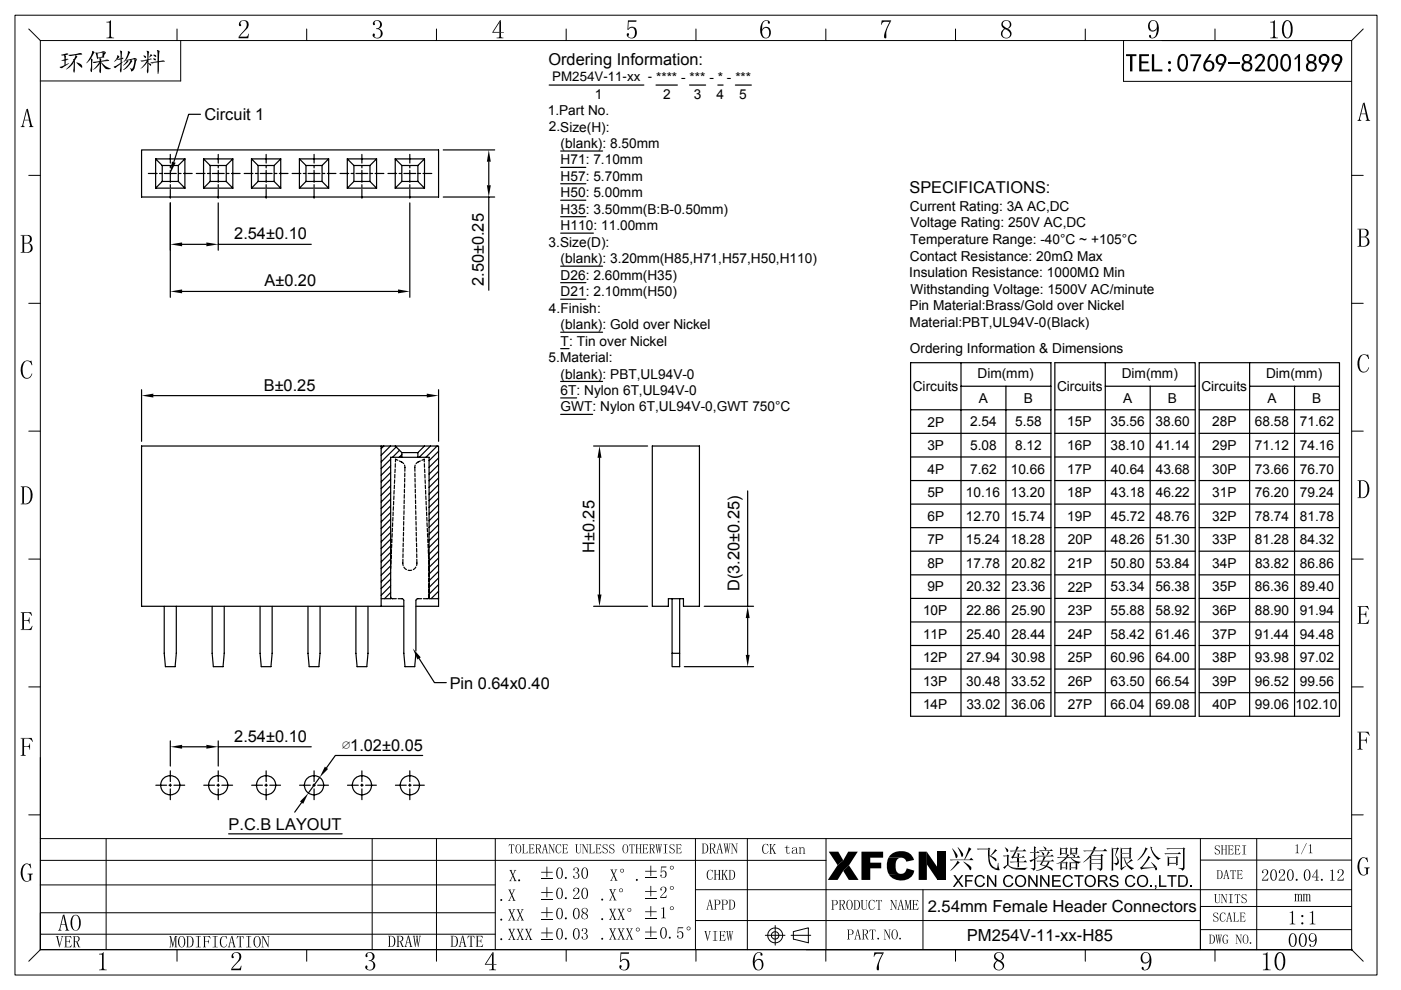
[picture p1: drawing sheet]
<svg xmlns="http://www.w3.org/2000/svg" width="297mm" height="210mm" viewBox="0 0 297 210" stroke-linecap="round" stroke-linejoin="round" font-family="sans-serif">
<defs><g id="words">
<g font-size="3.5">
<text x="116.3" y="13.8">Ordering Information:</text>
<text x="43.3" y="25.5">Circuit 1</text>
<text x="192.8" y="40.9">SPECIFICATIONS:</text>
<text x="49.7" y="50.8">2.54±0.10</text>
<text x="56.1" y="60.8">A±0.20</text>
<text x="102.6" y="60.7" transform="rotate(-90 102.6 60.7)">2.50±0.25</text>
<text x="55.9" y="82.9">B±0.25</text>
<text x="126.1" y="117.3" transform="rotate(-90 126.1 117.3)">H±0.25</text>
<text x="156.8" y="125.4" transform="rotate(-90 156.8 125.4)">D(3.20±0.25)</text>
<text x="95.4" y="146.1">Pin 0.64x0.40</text>
<text x="49.7" y="157.3">2.54±0.10</text>
<text x="72.5" y="159.2">∅1.02±0.05</text>
<text x="48.5" y="176.1">P.C.B LAYOUT</text>
<text x="196.7" y="193.4">2.54mm Female Header Connectors</text>
<text x="205" y="199.6">PM254V-11-xx-H85</text>
</g>
<g font-size="2.9">
<text x="126.1" y="20.9">1</text>
<text x="140.6" y="20.9">2</text>
<text x="147.1" y="20.9">3</text>
<text x="151.9" y="20.9">4</text>
<text x="156.7" y="20.9">5</text>
<text x="116.1" y="24.4">1.Part No.</text>
<text x="116.4" y="27.9">2.Size(H):</text>
<text x="118.9" y="31.4">(blank): 8.50mm</text>
<text x="118.9" y="34.9">H71: 7.10mm</text>
<text x="118.9" y="38.4">H57: 5.70mm</text>
<text x="118.9" y="41.9">H50: 5.00mm</text>
<text x="118.9" y="45.3">H35: 3.50mm(B:B-0.50mm)</text>
<text x="192.9" y="44.7">Current Rating: 3A AC,DC</text>
<text x="116.3" y="52.3">3.Size(D):</text>
<text x="118.9" y="48.8">H110: 11.00mm</text>
<text x="193" y="51.8">Temperature Range: -40°C ~ +105°C</text>
<text x="193" y="48.2">Voltage Rating: 250V AC,DC</text>
<text x="118.9" y="55.8">(blank): 3.20mm(H85,H71,H57,H50,H110)</text>
<text x="118.9" y="59.3">D26: 2.60mm(H35)</text>
<text x="192.8" y="58.8">Insulation Resistance: 1000MΩ Min</text>
<text x="192.9" y="55.3">Contact Resistance: 20mΩ Max</text>
<text x="118.9" y="62.9">D21: 2.10mm(H50)</text>
<text x="192.8" y="65.8">Pin Material:Brass/Gold over Nickel</text>
<text x="193" y="62.3">Withstanding Voltage: 1500V AC/minute</text>
<text x="116.4" y="66.3">4.Finish:</text>
<text x="118.9" y="69.8">(blank): Gold over Nickel</text>
<text x="192.8" y="69.3">Material:PBT,UL94V-0(Black)</text>
<text x="116.3" y="76.8">5.Material:</text>
<text x="118.9" y="73.3">T: Tin over Nickel</text>
<text x="192.9" y="74.8">Ordering Information &amp; Dimensions</text>
<text x="118.9" y="80.3">(blank): PBT,UL94V-0</text>
<text x="118.9" y="83.8">6T: Nylon 6T,UL94V-0</text>
<text x="193.5" y="82.9">Circuits</text>
<text x="207.2" y="80.2">Dim(mm)</text>
<text x="224.1" y="82.9">Circuits</text>
<text x="237.8" y="80.2">Dim(mm)</text>
<text x="254.7" y="82.9">Circuits</text>
<text x="268.4" y="80.2">Dim(mm)</text>
<text x="118.9" y="87.3">GWT: Nylon 6T,UL94V-0,GWT 750°C</text>
<text x="207.5" y="85.5">A</text>
<text x="217" y="85.5">B</text>
<text x="238.1" y="85.5">A</text>
<text x="247.6" y="85.5">B</text>
<text x="268.7" y="85.5">A</text>
<text x="278.2" y="85.5">B</text>
<text x="196.6" y="95.4">3P</text>
<text x="196.6" y="90.5">2P</text>
<text x="205.7" y="95.4">5.08</text>
<text x="205.7" y="90.5">2.54</text>
<text x="215.2" y="90.5">5.58</text>
<text x="215.2" y="95.4">8.12</text>
<text x="226.3" y="95.4">16P</text>
<text x="226.3" y="90.5">15P</text>
<text x="235.5" y="90.5">35.56</text>
<text x="235.5" y="95.4">38.10</text>
<text x="245" y="90.5">38.60</text>
<text x="245" y="95.5">41.14</text>
<text x="257" y="95.4">29P</text>
<text x="257" y="90.5">28P</text>
<text x="266.1" y="90.5">68.58</text>
<text x="266.1" y="95.5">71.12</text>
<text x="275.6" y="95.4">74.16</text>
<text x="275.6" y="90.5">71.62</text>
<text x="196.7" y="100.5">4P</text>
<text x="205.7" y="100.4">7.62</text>
<text x="214.3" y="100.4">10.66</text>
<text x="226.3" y="100.5">17P</text>
<text x="235.5" y="100.4">40.64</text>
<text x="245" y="100.4">43.68</text>
<text x="257" y="100.4">30P</text>
<text x="266.1" y="100.4">73.66</text>
<text x="275.6" y="100.4">76.70</text>
<text x="196.6" y="105.4">5P</text>
<text x="204.8" y="105.4">10.16</text>
<text x="214.3" y="105.4">13.20</text>
<text x="226.3" y="105.4">18P</text>
<text x="235.5" y="105.4">43.18</text>
<text x="245" y="105.4">46.22</text>
<text x="257" y="105.4">31P</text>
<text x="266.1" y="105.4">76.20</text>
<text x="275.6" y="105.4">79.24</text>
<text x="196.6" y="110.5">6P</text>
<text x="204.8" y="110.5">12.70</text>
<text x="214.3" y="110.5">15.74</text>
<text x="226.3" y="110.5">19P</text>
<text x="235.5" y="110.5">45.72</text>
<text x="245" y="110.5">48.76</text>
<text x="257" y="110.5">32P</text>
<text x="266.1" y="110.5">78.74</text>
<text x="275.6" y="110.5">81.78</text>
<text x="196.6" y="115.5">7P</text>
<text x="204.8" y="115.4">15.24</text>
<text x="214.3" y="115.4">18.28</text>
<text x="226.4" y="115.5">20P</text>
<text x="235.5" y="115.4">48.26</text>
<text x="245" y="115.4">51.30</text>
<text x="257" y="115.5">33P</text>
<text x="266.1" y="115.4">81.28</text>
<text x="275.6" y="115.4">84.32</text>
<text x="196.6" y="125.4">9P</text>
<text x="196.6" y="120.4">8P</text>
<text x="204.8" y="120.4">17.78</text>
<text x="204.9" y="125.4">20.32</text>
<text x="214.4" y="120.4">20.82</text>
<text x="214.4" y="125.4">23.36</text>
<text x="226.4" y="125.5">22P</text>
<text x="226.4" y="120.5">21P</text>
<text x="235.5" y="120.4">50.80</text>
<text x="235.5" y="125.4">53.34</text>
<text x="245" y="120.4">53.84</text>
<text x="245" y="125.4">56.38</text>
<text x="257" y="125.4">35P</text>
<text x="257" y="120.4">34P</text>
<text x="266.1" y="125.4">86.36</text>
<text x="266.1" y="120.4">83.82</text>
<text x="275.6" y="120.4">86.86</text>
<text x="275.6" y="125.4">89.40</text>
<text x="195.7" y="130.4">10P</text>
<text x="204.9" y="130.4">22.86</text>
<text x="214.4" y="130.4">25.90</text>
<text x="226.4" y="130.4">23P</text>
<text x="235.5" y="130.4">55.88</text>
<text x="245" y="130.4">58.92</text>
<text x="257" y="130.4">36P</text>
<text x="266.1" y="130.4">88.90</text>
<text x="275.6" y="130.4">91.94</text>
<text x="195.7" y="135.5">11P</text>
<text x="204.9" y="135.5">25.40</text>
<text x="214.4" y="135.5">28.44</text>
<text x="226.4" y="135.5">24P</text>
<text x="235.5" y="135.5">58.42</text>
<text x="245" y="135.5">61.46</text>
<text x="257" y="135.5">37P</text>
<text x="266.1" y="135.5">91.44</text>
<text x="275.6" y="135.5">94.48</text>
<text x="195.7" y="140.5">12P</text>
<text x="204.9" y="140.4">27.94</text>
<text x="214.4" y="140.4">30.98</text>
<text x="226.4" y="140.4">25P</text>
<text x="235.5" y="140.4">60.96</text>
<text x="245" y="140.4">64.00</text>
<text x="257" y="140.4">38P</text>
<text x="266.1" y="140.4">93.98</text>
<text x="275.6" y="140.4">97.02</text>
<text x="195.7" y="145.4">13P</text>
<text x="204.9" y="145.4">30.48</text>
<text x="214.4" y="145.4">33.52</text>
<text x="226.4" y="145.4">26P</text>
<text x="235.5" y="145.4">63.50</text>
<text x="245" y="145.4">66.54</text>
<text x="257" y="145.4">39P</text>
<text x="266.1" y="145.4">96.52</text>
<text x="275.6" y="145.4">99.56</text>
<text x="195.7" y="150.5">14P</text>
<text x="204.9" y="150.4">33.02</text>
<text x="214.4" y="150.4">36.06</text>
<text x="226.4" y="150.5">27P</text>
<text x="235.5" y="150.4">66.04</text>
<text x="245" y="150.4">69.08</text>
<text x="257" y="150.4">40P</text>
<text x="266.1" y="150.4">99.06</text>
<text x="274.7" y="150.4">102.10</text>
</g>
<text font-size="2.8" x="117.1" y="17.1">PM254V-11-xx - **** - *** - * - ***</text>
</g></defs>
<g fill="none" stroke="#000" stroke-width=".21">
<path d="M3.2 3.2h288.8v203.6h-288.8zM6.1 6.1l2.5 2.5M37.5 6.1v2.5M38.3 8.6v8.6h-29.7M65 6.1v2.5M92.5 6.1v2.5M120 6.1v2.5M147.6 6.1v2.5M175.1 6.1v2.5M202.6 6.1v2.5M230.1 6.1v2.5M238.2 8.6v8.7h48.4"/>
<path d="M257.6 6.1v2.5M289 6.1l-2.4 2.5h-40.3M6.1 37.2h2.5M286.6 37.2h2.4M6.1 64.3h2.5M286.6 64.3h2.4M6.1 91.4h2.5M286.6 91.4h2.4M6.1 118.6h2.5M286.6 118.6h2.4M6.1 145.7h2.5M286.6 145.7h2.4"/>
<path d="M6.1 172.8h2.5M8.6 178.7v22.7zM8.6 160.7v18M8.6 177.9h278M22.5 177.9v23.5M78.9 177.9v23.5M92.5 177.9v26M105 177.9v23.5M147.4 177.9v23.5M158.5 177.9v23.5M175.1 177.9v23.5M254.5 177.9v23.5v-9.1h32.1"/>
<path d="M266.4 177.9v23.5M286.6 172.8h2.4M8.6 182.5h166.5M8.6 187.7h96.4M8.6 198.1h96.4M105 193.6h-96.4v7.8M114.7 186.4h2.5M114.7 190.7h2.5M114.7 195h2.5M114.7 199.3h2.5M136.8 186.2h2.4M136.8 190.5h2.4"/>
<path d="M136.8 194.8h2.4M136.8 199.1h2.4M147.4 188.7h139.2M147.4 195.2h107.1M162.3 198.4h4.1M164.4 196.3v4.2M167.7 198.4h4.2M168.2 197.6l3.2-.8v3.2l-3.2-.8zM195.7 188.7v12.7M254.5 182.4h32.1M254.5 197.2h32.1M8.6 201.4v-192.8h278v192.8l2.4 2.5"/>
<path d="M8.6 201.4l-2.5 2.5M8.6 201.4h278.1M37.5 201.4v2.5M65 201.4v2.5M120 201.4v2.5M147.6 201.4v2.5M175.1 201.4v2.5M202.6 201.4v2.5M230.1 201.4v2.5M257.6 201.4v2.5"/>
<circle cx="164.3" cy="198.4" r=".79"/>
<circle cx="164.4" cy="198.4" r="1.59"/>
</g>
<g fill="#000">
<path d="M15.5 12.5h.2zM36.4 34.3l.8 .2-1.1 2.3zM103.6 31.8l.5 2.5h-.9zM103.2 39.3h.9l-.5 2.5zM36.1 51.8l2.5-.4v.8zM43.8 51.4l2.5 .4-2.5 .4zM36.1 61.8l2.5-.4v.8zM84.4 61.4l2.5 .4-2.5 .4zM30 83.9l2.5-.4v.8zM90.5 83.5l2.5 .4-2.5 .4zM127.1 94.6l.4 2.5h-.8zM87.5 137.5l1.7 1.9-.7 .5z"/>
<path d="M126.7 126.1h.8l-.4 2.5zM158.1 138.9h.8l-.4 2.5zM158.5 128.6l.4 2.5h-.8zM36.1 158.4l2.5-.4v.8zM43.8 158l2.5 .4-2.5 .4zM65.4 168.2l-1.1 2.3-.7-.5zM68.9 162.6l.7 .5-1.8 1.8zM224.7 179.7l.3 .2-.3 .1zM226.9 179.7l.3 .2h-.3zM8.5 198.1h.2zM8.5 198.1h.3zM8.5 198.1l.2 .1z"/>
<path d="M8.5 198.2h.2zM8.5 198l.2 .1zM8.5 198.2l.2 .1zM8.5 198h.2zM8.6 198h.1zM8.6 198.3h.1zM175.7 180.6h2l1.1 1.9-1.2 1zM178.8 184.7l1.2-1.2 2 3.1h-2zM196.5 180.6l2.3 3.3v2.7l-2.3-3.3zM209.6 185.6l1.3 2v.5l-1.3-2zM216 181.8h.6l.3-.3 .4 .4zM218.4 185.6l1.3 2-.1 .5-1.3-2z"/>
<path d="M219.2 180.9h.3v1.1l-.3 .1zM220.9 185.6l1.3 2v.5l-1.3-2zM226.8 182.8l.3 .1-.3 .1zM228.4 183.1h.4zM247.5 181.6l.4 .2-.3 .1zM286.4 201.4l.3 .1zM286.5 201.4h.2zM286.5 201.5h.2zM286.5 201.3h.2zM286.5 201.3l.2 .1zM286.5 201.5l.1 .1z"/>
<path d="M13 11.7l.6 .1z" fill-rule="evenodd"/>
<path d="M13.1 12.9h.6z" fill-rule="evenodd"/>
<path d="M12.9 11.6l1.5-.2a.47 .47 0 0 1-.6 .3l.2 .3-.1 .5 .5 .1a.53 .53 0 0 0-.5 .8v.3l.3 .1-.6 .3a.58 .58 0 0 1-1 .1l1.1-.4v-.9l-.7-.1 .3-.1a.56 .56 0 0 0 .4-.4 .56 .56 0 0 0-.1-.5z" fill-rule="evenodd"/>
<path d="M13.9 12.5l.6 .1z" fill-rule="evenodd"/>
<path d="M13.9 13.7l.8-.3-.5 .4z" fill-rule="evenodd"/>
<path d="M15.3 13.2h.3l-.5 .8-1.1 .7z" fill-rule="evenodd"/>
<path d="M16 11.7l.4 .3-.5 .8v2.2l-.2 .4-.2-.4 .1-1.8h-.3l.3-.4-.1-.2 .3-.2z" fill-rule="evenodd"/>
<path d="M16.2 13.3l.1-.1a1 1 0 0 1 1.1 1.2z" fill-rule="evenodd"/>
<path d="M14.5 11.7l1.7-.3a.98 .98 0 0 1 1.2 0l-.1 .2-1.3 .1a1.45 1.45 0 0 1-1.5 0z" fill-rule="evenodd"/>
<path d="M19.2 12.5h.2l.2 .2-.2 2.6-.2-.4 .1-.8z" fill-rule="evenodd"/>
<path d="M19.5 10.8h.1a.35 .35 0 0 1 .4 .2 .35 .35 0 0 1-.2 .5l-.5 .9 .1 .1-1.1 .9a5.4 5.4 0 0 0 1.2-2.6z" fill-rule="evenodd"/>
<path d="M20.2 11.2h2.3l-1.8 .2 .1 .8h1.1l-1.1 .2-.1 .1z" fill-rule="evenodd"/>
<path d="M20.8 13.5l.3 .1-.7 .8-.7 .4z" fill-rule="evenodd"/>
<path d="M19.6 13.2l1.5-.3v-.6a.34 .34 0 0 1 .4 .2 .34 .34 0 0 1-.1 .4h1.7l-2.5 .3a.72 .72 0 0 1-1 0z" fill-rule="evenodd"/>
<path d="M21 13.2l.6 .1h-.2v2.2a1.2 1.2 0 0 1-.3-1.4v-.5l-.3-.1z" fill-rule="evenodd"/>
<path d="M21.4 13.3h.2l.8 .7 1.1 .6a1.3 1.3 0 0 1-1.7-.8z" fill-rule="evenodd"/>
<path d="M20.7 11.2l.4-.1a1.07 1.07 0 0 1 1.4 0z" fill-rule="evenodd"/>
<path d="M21.6 11.2h.9l-.4 .4v.6h-1.3l.4-.1a.57 .57 0 0 0 .5-.8z" fill-rule="evenodd"/>
<path d="M21.4 12.9l.7-.1a.62 .62 0 0 1 1 .1z" fill-rule="evenodd"/>
<path d="M22.6 4.6h.5l.4-.3v3.3l.1 .2 .6 .2v.1h-1.6v-.1a.42 .42 0 0 0 .6-.4v-2.7l-.6-.1z" fill-rule="evenodd"/>
<path d="M24.6 12.6h.2l-.6 .5z" fill-rule="evenodd"/>
<path d="M24.8 12.6h.8z" fill-rule="evenodd"/>
<path d="M24.8 11.8l.5 .2-.4 .5 1 .1-.1 .6h.2l-.2 .2-.1 2a2.14 2.14 0 0 1-.2-1.8h-.3l.4-.3v-.7h-1z" fill-rule="evenodd"/>
<path d="M24.1 14.1l1.1-.5h.3l-.8 .7a.29 .29 0 0 1-.4 .1 .29 .29 0 0 1-.2-.3z" fill-rule="evenodd"/>
<path d="M25.4 10.8l.5 .1-.1 1.4-.2 .1z" fill-rule="evenodd"/>
<path d="M24.9 12.5l1.1-.3 .2 .2-.3 .2z" fill-rule="evenodd"/>
<path d="M25.8 13.2l.3-.1z" fill-rule="evenodd"/>
<path d="M26.5 12.7h1.1l-.9 .1-.5 .3z" fill-rule="evenodd"/>
<path d="M27.1 10.9h.2a.36 .36 0 0 1 .3 .3 .36 .36 0 0 1-.2 .4l-.3 .5a.67 .67 0 0 1-.6 .6l.5-1z" fill-rule="evenodd"/>
<path d="M26.7 12.8h.7l-.3 .1 .1 .1-.2 .3-.9 .6 .7-.9 .1-.1z" fill-rule="evenodd"/>
<path d="M27.5 14.4l.4 .2h-.2z" fill-rule="evenodd"/>
<path d="M26.5 12.7l1.3-.2a.93 .93 0 0 1 1.2 0l-1.2 .2 .2 .3-.5 .7a2.68 2.68 0 0 1-1.4 1.1l1.1-1.1 .4-.9z" fill-rule="evenodd"/>
<path d="M28.3 12.6h.8l-.4 1a1.41 1.41 0 0 1-.9 1.5l-.1-.5a1.07 1.07 0 0 0 .7-1.1l.1-.6z" fill-rule="evenodd"/>
<path d="M29.8 12.9h1.3l-.9 .2z" fill-rule="evenodd"/>
<path d="M30.4 11.8a.43 .43 0 0 1 .6 .4h-.1a.39 .39 0 0 1-.5-.4z" fill-rule="evenodd"/>
<path d="M31 13.1l.2 .1-.2 .4-1.2 1z" fill-rule="evenodd"/>
<path d="M31.1 10.8l.5 .2-.1 1.6h.6l-.6 .2v.6l.3 .1h-.3l-.1 2a.7 .7 0 0 1-.2-1v-.6a.63 .63 0 0 0-.2-.8l.1-.2-1.2-.1 1.3-.2z" fill-rule="evenodd"/>
<path d="M31.5 13.5h.3a.22 .22 0 0 1 .2 .2 .22 .22 0 0 1-.1 .2z" fill-rule="evenodd"/>
<path d="M31.9 13.2h1.5l-1.1 .2z" fill-rule="evenodd"/>
<path d="M31.9 11.5l.4 .3-.7 .4z" fill-rule="evenodd"/>
<path d="M31.5 12.6l.5-.2 .2 .1z" fill-rule="evenodd"/>
<path d="M32.4 12.5l.1-.1a.32 .32 0 0 1 .4 0 .32 .32 0 0 1 .1 .4z" fill-rule="evenodd"/>
<path d="M32.5 11.6a.36 .36 0 0 1 .4 .1 .36 .36 0 0 1 .1 .4z" fill-rule="evenodd"/>
<path d="M33.3 10.7l.1-.1a.46 .46 0 0 1 .4 .3 .46 .46 0 0 1-.1 .5v1.6l1.3 .1-1.3 .1v1.7l-.2 .8-.1-2.5h-1.5l1.5-.2v-1.8z" fill-rule="evenodd"/>
<path d="M33.7 13l.1-.1a.92 .92 0 0 1 1.2 .1z" fill-rule="evenodd"/>
<path d="M50.9 4.6l.3-.2h.4a.54 .54 0 0 0-.5 .3 .54 .54 0 0 0 0 .6l-.1 .3a.53 .53 0 0 1-.4-.5 .53 .53 0 0 1 .3-.5z" fill-rule="evenodd"/>
<path d="M51.2 4.4l.2-.1a1.04 1.04 0 0 1 1.2 .6 1.04 1.04 0 0 1-.3 1.3l-1.5 1.6h-.2l.3-.5a3.3 3.3 0 0 0 1.4-2.1 .82 .82 0 0 0-1.1-.8z" fill-rule="evenodd"/>
<path d="M50.6 7.8h1.5a.55 .55 0 0 0 .5-.6h.2l-.2 .9h-2z" fill-rule="evenodd"/>
<path d="M79.2 7.1a.42 .42 0 0 1 .2 .7l.5 .2h.7a1.07 1.07 0 0 1-1.6-.6z" fill-rule="evenodd"/>
<path d="M79.3 4.5l.6-.1a.54 .54 0 0 0-.4 .8 .23 .23 0 0 1-.3 .1 .23 .23 0 0 1-.1-.3z" fill-rule="evenodd"/>
<path d="M79.5 4.4a.93 .93 0 0 1 1.3 .4 .93 .93 0 0 1-.5 1.3 1.06 1.06 0 0 1 .8 .8 1.06 1.06 0 0 1-.5 1.1h-.7a.94 .94 0 0 0 .8-1 .94 .94 0 0 0-1-.8v-.2a.84 .84 0 0 0 .9-.9 .84 .84 0 0 0-1.1-.7z" fill-rule="evenodd"/>
<path d="M106 4.3h.2l-1.6 2.5h2.2v.1h-.6l.1 1 .4 .1v.1h-1.4v-.1l.6-.2v-.9h-1.5z" fill-rule="evenodd"/>
<path d="M106.2 4.3v2.5h-1.6h1.3v-2z" fill-rule="evenodd"/>
<path d="M132.9 7.1h.4l.1 .1a.49 .49 0 0 0-.1 .6 .49 .49 0 0 0 .6 .2h-.5a.65 .65 0 0 1-.5-.9z" fill-rule="evenodd"/>
<path d="M133.3 6a1.03 1.03 0 0 1 1.4-.1 1.33 1.33 0 0 0-1.3 .2h-.2z" fill-rule="evenodd"/>
<path d="M134 5.9h.7a1.52 1.52 0 0 1-.3 2.2l-.4 .1-.6-.2a.96 .96 0 0 0 1.2-.6 1.05 1.05 0 0 0-.6-1.5z" fill-rule="evenodd"/>
<path d="M133.1 4.3h1.9l-.1 .3h-1.6l-.1 1.5 .1 .1-.1 .2-.2-.1z" fill-rule="evenodd"/>
<path d="M161.8 6l.6-.1-.5 .2-.2 .3-.1-.1z" fill-rule="evenodd"/>
<path d="M161.8 5.9a.95 .95 0 0 1 1.5 .2 1.23 1.23 0 0 1 0 1.5 1.23 1.23 0 0 1-1.5 .4 1.02 1.02 0 0 0 1.2-.3 1.33 1.33 0 0 0-.6-1.8z" fill-rule="evenodd"/>
<path d="M161.6 4.8l.4-.4 .5-.1 .5 .1h-.6a1.34 1.34 0 0 0-.7 2 1.22 1.22 0 0 0 .7 1.6 1.18 1.18 0 0 1-1.2-1.4l.1-1.3z" fill-rule="evenodd"/>
<path d="M162.5 4.4h.5a.3 .3 0 0 1 .2 .4 .3 .3 0 0 1-.4 .2 .39 .39 0 0 0-.3-.6z" fill-rule="evenodd"/>
<path d="M188.6 4.6h.3l-.2 .3a5 5 0 0 0-.8 3.2l-.4-.1a7 7 0 0 1 1.1-3.4z" fill-rule="evenodd"/>
<path d="M186.9 4.3h2v.3h-.8a.83 .83 0 0 0-1.2 .7l-.1-.1z" fill-rule="evenodd"/>
<path d="M212.5 4.6l.8-.3 .6 .1h-.5a.74 .74 0 0 0-.8 .7 .74 .74 0 0 0 .7 .8l.6 .1-.2 .1 .1 .1h-.7a.97 .97 0 0 0-.6 1 .97 .97 0 0 0 .9 .8h-.6a1.07 1.07 0 0 1-.6-1 1.07 1.07 0 0 1 .7-.9 .99 .99 0 0 1-.4-1.5z" fill-rule="evenodd"/>
<path d="M213.1 6.2h.7a1.07 1.07 0 0 1 .5 1.5 1.07 1.07 0 0 1-1.5 .3h.6a.83 .83 0 0 0 .8-.7 .83 .83 0 0 0-.7-.9z" fill-rule="evenodd"/>
<path d="M213.4 4.4h.5a.84 .84 0 0 1 .5 .9 .84 .84 0 0 1-.8 .7 .82 .82 0 0 0 .5-.9 .82 .82 0 0 0-.7-.7z" fill-rule="evenodd"/>
<path d="M238.7 11.5h2.2v.4h-.8v3.2h-.5v-3.2h-.9z" fill-rule="evenodd"/>
<path d="M241.5 11.5h2.1v.4h-1.6v1.1h1.5v.4h-1.5v1.3h1.7v.4h-2.2z" fill-rule="evenodd"/>
<path d="M243.7 7.4a.41 .41 0 0 1 .4 .6h.2l-.4 .1-.2-.2z" fill-rule="evenodd"/>
<path d="M243.6 4.7l.4-.3 .5-.1 .5 .1a1.07 1.07 0 0 0-1.2 .8 1.07 1.07 0 0 0 .7 1.3h-.7a1.48 1.48 0 0 1-.2-1.8z" fill-rule="evenodd"/>
<path d="M244.2 11.5h.5v3.2h1.7v.4h-2.2z" fill-rule="evenodd"/>
<path d="M244.5 4.4h.5a2.4 2.4 0 0 1-.4 3.7h-.7a1.42 1.42 0 0 0 1.4-1.9l-.2-.1a1.11 1.11 0 0 0-.6-1.7z" fill-rule="evenodd"/>
<path d="M243.8 6.5a1.25 1.25 0 0 0 1.3-.4l.1 .1a.98 .98 0 0 1-1.4 .3z" fill-rule="evenodd"/>
<path d="M247.8 14.6l.4 .1v.4l-.3 .1-.3-.2z" fill-rule="evenodd"/>
<path d="M250.2 11.6l.7-.2 .6 .4h-.8a1.97 1.97 0 0 0 0 3h.8a1.15 1.15 0 0 1-1.3 .2 1.15 1.15 0 0 1-.6-1.3v-.4a2 2 0 0 1 .6-1.7z" fill-rule="evenodd"/>
<path d="M250.8 11.8h.7a3.2 3.2 0 0 1 0 3h-.7a1.13 1.13 0 0 0 .7-1.6 1.14 1.14 0 0 0-.7-1.4z" fill-rule="evenodd"/>
<path d="M252.4 11.5h2.3v.4l-.8 1.6-.6 1.6h-.4l.5-1.7 .8-1.5h-1.8z" fill-rule="evenodd"/>
<path d="M256 12.9h.8z" fill-rule="evenodd"/>
<path d="M256.4 11.5h.5l-.9 1.4h.8l.4 .2-.9 .1a.83 .83 0 0 0-.8 .8 .83 .83 0 0 0 .8 .8h.9a1.25 1.25 0 0 1-1.7 .1 1.25 1.25 0 0 1-.2-1.7z" fill-rule="evenodd"/>
<path d="M256.3 13.2l.9-.1 .1 .2a1.45 1.45 0 0 1-.1 1.5h-.9a.83 .83 0 0 0 .7-.8 .83 .83 0 0 0-.7-.8z" fill-rule="evenodd"/>
<path d="M258 11.8l.8 .1a.79 .79 0 0 0-.6 .7 .79 .79 0 0 0 .6 .8h1l-1 1.8h-.5l.8-1.5a1.14 1.14 0 0 1-1.3-.5 1.14 1.14 0 0 1 .2-1.4z" fill-rule="evenodd"/>
<path d="M258.5 13.7h.6z" fill-rule="evenodd"/>
<path d="M258 11.8a1.18 1.18 0 0 1 1.7 0 1.18 1.18 0 0 1 .1 1.6h-1a.77 .77 0 0 0 .7-.8 .77 .77 0 0 0-.7-.7z" fill-rule="evenodd"/>
<path d="M263.4 13.5l1-.1a.7 .7 0 0 0-.7 .5 .7 .7 0 0 0 .3 .8l1.3 .1a1.16 1.16 0 0 1-1.6 .3 1.16 1.16 0 0 1-.3-1.6z" fill-rule="evenodd"/>
<path d="M263.6 11.7a1.23 1.23 0 0 1 1.7 .1l-1.3 .1a.59 .59 0 0 0-.2 .7 .59 .59 0 0 0 .6 .4h.8l-.3 .2a.98 .98 0 0 1 .4 1.6h-1a.67 .67 0 0 0 .8-.4 .67 .67 0 0 0-.3-.8l-1.3-.2 .3-.2a.91 .91 0 0 1-.2-1.5z" fill-rule="evenodd"/>
<path d="M264.4 11.8h.9l.1 .7-.2 .5h-.8a.6 .6 0 0 0 .6-.3 .6 .6 0 0 0-.2-.7z" fill-rule="evenodd"/>
<path d="M266.5 11.6a1.11 1.11 0 0 1 1.5 .2l-1.1 .1-.5 .6-.4-.1z" fill-rule="evenodd"/>
<path d="M267.2 11.8l.9 .1a2.27 2.27 0 0 1-1 2.4l-.4 .4h1.5v.4h-2.1l.1-.5 .7-.8a2.61 2.61 0 0 0 .8-1.7z" fill-rule="evenodd"/>
<path d="M269.3 11.6l.7-.2 .6 .4h-.8a1.97 1.97 0 0 0 0 3h.9a1.15 1.15 0 0 1-1.4 .2 1.15 1.15 0 0 1-.6-1.3v-.4a2 2 0 0 1 .6-1.7z" fill-rule="evenodd"/>
<path d="M269.3 4.6h.6l.4-.3v3.3l.1 .2 .6 .2v.1h-1.7v-.1a.42 .42 0 0 0 .7-.4l-.1-2.7-.6-.1z" fill-rule="evenodd"/>
<path d="M269.9 11.8h.7a3.2 3.2 0 0 1 .1 3h-.8a1.13 1.13 0 0 0 .7-1.6 1.14 1.14 0 0 0-.7-1.4z" fill-rule="evenodd"/>
<path d="M272.1 11.6l.7-.2 .6 .4h-.8a1.97 1.97 0 0 0-.1 3h.9a1.15 1.15 0 0 1-1.4 .2 1.15 1.15 0 0 1-.5-1.3v-.4a2 2 0 0 1 .6-1.7z" fill-rule="evenodd"/>
<path d="M272.4 4.4l.4-.1 .6 .1a1.07 1.07 0 0 0-1.2 1.4 2.11 2.11 0 0 0 .7 2.2h.5a1.3 1.3 0 0 1-1.6-1.6v-.4a2.16 2.16 0 0 1 .6-1.6z" fill-rule="evenodd"/>
<path d="M272.7 11.8h.7a3.2 3.2 0 0 1 0 3h-.8a1.13 1.13 0 0 0 .7-1.6 1.14 1.14 0 0 0-.6-1.4z" fill-rule="evenodd"/>
<path d="M272.9 4.5l.5-.1a2.84 2.84 0 0 1 .1 3.6h-.6a1.69 1.69 0 0 0 .8-1.9 1.33 1.33 0 0 0-.8-1.6z" fill-rule="evenodd"/>
<path d="M274.5 12.3l.7-.1-.7 .5z" fill-rule="evenodd"/>
<path d="M275.3 11.5h.3v3.6h-.4v-2.9h-.5z" fill-rule="evenodd"/>
<path d="M277.1 13.5l1-.1a.7 .7 0 0 0-.7 .5 .7 .7 0 0 0 .2 .8l1.4 .1a1.16 1.16 0 0 1-1.6 .3 1.16 1.16 0 0 1-.3-1.6z" fill-rule="evenodd"/>
<path d="M277.2 11.7a1.23 1.23 0 0 1 1.7 .1l-1.2 .1a.59 .59 0 0 0-.3 .7 .59 .59 0 0 0 .6 .4h.8l-.3 .2a.98 .98 0 0 1 .5 1.6h-1a.67 .67 0 0 0 .7-.4 .67 .67 0 0 0-.2-.8l-1.4-.2 .3-.2a.91 .91 0 0 1-.2-1.5z" fill-rule="evenodd"/>
<path d="M278.1 11.8h.8l.2 .7-.3 .5h-.8a.6 .6 0 0 0 .6-.3 .6 .6 0 0 0-.1-.7z" fill-rule="evenodd"/>
<path d="M279.9 11.8l.8 .1a.79 .79 0 0 0-.7 .7 .79 .79 0 0 0 .6 .8h1l-1 1.8h-.5l.8-1.5a1.14 1.14 0 0 1-1.2-.5 1.14 1.14 0 0 1 .2-1.4z" fill-rule="evenodd"/>
<path d="M280.4 13.7h.5z" fill-rule="evenodd"/>
<path d="M279.9 11.8a1.18 1.18 0 0 1 1.7 0 1.18 1.18 0 0 1 0 1.6h-1a.77 .77 0 0 0 .8-.8 .77 .77 0 0 0-.7-.7z" fill-rule="evenodd"/>
<path d="M282.6 11.8l.8 .1a.79 .79 0 0 0-.6 .7 .79 .79 0 0 0 .6 .8h.9l-1 1.8h-.4l.8-1.5a1.14 1.14 0 0 1-1.3-.5 1.14 1.14 0 0 1 .2-1.4z" fill-rule="evenodd"/>
<path d="M283.1 13.7h.6z" fill-rule="evenodd"/>
<path d="M282.6 11.8a1.18 1.18 0 0 1 1.7 0 1.18 1.18 0 0 1 0 1.6h-.9a.77 .77 0 0 0 .7-.8 .77 .77 0 0 0-.7-.7z" fill-rule="evenodd"/>
<path d="M5.6 23.2l.1 .3-.5 1.9 .9 .1h-.9l-.3 1.1 .3 .4h-.8l.3-.4z" fill-rule="evenodd"/>
<path d="M5.6 23.2l.3-.1 .9 3.5 .3 .4h-1l.3-.3-.3-1.2-.9-.1h.9z" fill-rule="evenodd"/>
<path d="M289 21.9l.1 .3-.5 1.9 .9 .1h-.9l-.3 1.1 .3 .3h-.8l.3-.3z" fill-rule="evenodd"/>
<path d="M289 21.9l.3-.2 .9 3.6 .3 .3h-1l.3-.3-.3-1.1-.9-.1h.9z" fill-rule="evenodd"/>
<path d="M4.6 50h1l-.5 .1v1.4l1.1 .1-1.1 .1v1.6l.2 .2h-.7l.2-.2v-3.2z" fill-rule="evenodd"/>
<path d="M4.4 49.8h1.3a.88 .88 0 0 1 1 .7 .88 .88 0 0 1-.6 1h-1h.7a.79 .79 0 0 0 .6-.9 .79 .79 0 0 0-.8-.6h-1.2z" fill-rule="evenodd"/>
<path d="M5.6 51.7a1.01 1.01 0 0 1 1.3 .8 1.01 1.01 0 0 1-1.1 1.1h-1.4v-.1h.9a.94 .94 0 0 0 1.2-.7 .94 .94 0 0 0-.9-1.1z" fill-rule="evenodd"/>
<path d="M288 48.6h1l-.5 .2v1.4l1.1 .1h-1.1v1.7l.2 .2h-.7l.2-.2v-3.2z" fill-rule="evenodd"/>
<path d="M287.8 48.5h1.3a.88 .88 0 0 1 1.1 .7 .88 .88 0 0 1-.7 1h-1h.7a.79 .79 0 0 0 .6-.9 .79 .79 0 0 0-.8-.7h-1.2z" fill-rule="evenodd"/>
<path d="M289.1 50.3a1.01 1.01 0 0 1 1.3 .9 1.01 1.01 0 0 1-1.2 1.1h-1.4v-.1h.9a.94 .94 0 0 0 1.2-.8 .94 .94 0 0 0-.8-1.1z" fill-rule="evenodd"/>
<path d="M4.8 77l.4-.4h.6a1.64 1.64 0 0 0-1 2 1.22 1.22 0 0 0 1.5 1.6 1.32 1.32 0 0 1-1.4-.2 1.32 1.32 0 0 1-.5-1.3l.1-1.2z" fill-rule="evenodd"/>
<path d="M5.2 76.6l.5-.1 .7 .1z" fill-rule="evenodd"/>
<path d="M5.2 76.6l1.4-.1 .3 .9h-.2a1.05 1.05 0 0 0-1.5-.8z" fill-rule="evenodd"/>
<path d="M5.7 80.2l.2-.1a1.08 1.08 0 0 0 .8-.9l.2 .1-.4 .7-.2 .2z" fill-rule="evenodd"/>
<path d="M288.2 75.7l.5-.4h.5a1.64 1.64 0 0 0-1 2 1.22 1.22 0 0 0 1.5 1.6 1.32 1.32 0 0 1-1.4-.2 1.32 1.32 0 0 1-.5-1.3l.2-1.2z" fill-rule="evenodd"/>
<path d="M288.7 75.3l.4-.2 .7 .2z" fill-rule="evenodd"/>
<path d="M288.7 75.3l1.4-.2 .2 1-.2-.1a1.05 1.05 0 0 0-1.4-.7z" fill-rule="evenodd"/>
<path d="M289.2 78.9l.1-.1a1.08 1.08 0 0 0 .8-.9l.2 .1-.4 .7-.2 .2z" fill-rule="evenodd"/>
<path d="M4.6 103.3h.8l-.3 .1v3.2l.2 .2h-.7l.1-.1v-3.2z" fill-rule="evenodd"/>
<path d="M4.4 103.2h1a1.46 1.46 0 0 1 1.5 1.7 1.76 1.76 0 0 1-1.6 2.1h-.9v-.2h.9a1.55 1.55 0 0 0 1.2-1.9 1.36 1.36 0 0 0-1.1-1.6h-1z" fill-rule="evenodd"/>
<path d="M288 102h.8l-.3 .1v3.2l.2 .2h-.7l.1-.1v-3.2z" fill-rule="evenodd"/>
<path d="M287.8 101.9h1a1.46 1.46 0 0 1 1.5 1.7 1.76 1.76 0 0 1-1.5 2h-1v-.1h.9a1.55 1.55 0 0 0 1.2-1.9 1.36 1.36 0 0 0-1.1-1.6h-1z" fill-rule="evenodd"/>
<path d="M4.5 130h1.4l-.8 .1v1.4l.6 .2h-.6v1.6l.2 .2h-.7l.1-.1v-3.3z" fill-rule="evenodd"/>
<path d="M5.1 131.5h.8l.2-.6h.2v1.3h-.2a.42 .42 0 0 0-.4-.5z" fill-rule="evenodd"/>
<path d="M4.4 129.8h2.2l.2 .8h-.1a1.31 1.31 0 0 0-1.7-.6h-.6z" fill-rule="evenodd"/>
<path d="M4.4 133.5h.6a1.29 1.29 0 0 0 1.8-.8l.1 .1-.3 .8h-2.2z" fill-rule="evenodd"/>
<path d="M288 128.7h1.3l-.8 .1v1.4l.6 .2h-.6v1.6l.2 .2h-.7l.1-.2v-3.2z" fill-rule="evenodd"/>
<path d="M288.5 130.2h.9l.2-.6h.1v1.3h-.1a.42 .42 0 0 0-.5-.5z" fill-rule="evenodd"/>
<path d="M287.8 128.5h2.2l.2 .8h-.1a1.31 1.31 0 0 0-1.7-.6h-.6z" fill-rule="evenodd"/>
<path d="M287.8 132.2h.6a1.29 1.29 0 0 0 1.8-.8l.1 .1-.2 .8h-2.3z" fill-rule="evenodd"/>
<path d="M4.5 156.6h1.4l-.8 .2v1.4l.7 .2h-.7v1.6l.4 .3h-1.1l.3-.3v-3.2z" fill-rule="evenodd"/>
<path d="M5.1 158.2h1l.1-.5h.2v1.3h-.2l-.1-.6z" fill-rule="evenodd"/>
<path d="M4.4 156.5h2.3l.3 .8-.1 .1-.7-.7-1.8-.1z" fill-rule="evenodd"/>
<path d="M288 155.3h1.3l-.8 .2v1.4l.7 .2h-.7v1.6l.4 .3h-1.1l.4-.3v-3.2z" fill-rule="evenodd"/>
<path d="M288.5 156.9h1l.2-.5h.1v1.3h-.1l-.2-.6z" fill-rule="evenodd"/>
<path d="M287.8 155.2h2.3l.3 .8h-.1l-.6-.6-1.9-.1z" fill-rule="evenodd"/>
<path d="M108.3 179.2h.4h-.2v1.6l.3 .2h-.6l.2-.2z" fill-rule="evenodd"/>
<path d="M107.9 179.1h1.1l-.9 .1-.2 .3z" fill-rule="evenodd"/>
<path d="M108.3 179.2l.7-.1 .1 .4-.3-.3z" fill-rule="evenodd"/>
<path d="M109.6 179.2l.3-.1a1.18 1.18 0 0 0 0 1.8l.2 .1a.91 .91 0 0 1-.9-.6 .91 .91 0 0 1 .2-.9z" fill-rule="evenodd"/>
<path d="M109.6 179.1h.3a1 1 0 0 1 .7 .9 1 1 0 0 1-.7 .9h.1a1.16 1.16 0 0 0-.1-1.8z" fill-rule="evenodd"/>
<path d="M110.7 179.1h.5l-.2 .1 .1 1.7h-.3l.1-1.7z" fill-rule="evenodd"/>
<path d="M112.2 179.2h.6h-.4v.7l.4 .1h-.4l.1 .9h-.3z" fill-rule="evenodd"/>
<path d="M112.4 179.9h.5l.1-.3v.7l-.1-.2z" fill-rule="evenodd"/>
<path d="M112.1 179.1h1.1l.1 .4-.4-.3z" fill-rule="evenodd"/>
<path d="M113.6 179.2h.5h-.2v.8h.5h-.5v.8l.1 .2h-.5l.2-.2z" fill-rule="evenodd"/>
<path d="M113.5 179.1l1.1 .1v.6l-.2 .2h-.5l.3-.1a.4 .4 0 0 0 .3-.4 .4 .4 0 0 0-.4-.3z" fill-rule="evenodd"/>
<path d="M115.5 179.1l-.2 1.1 .4 .1h-.4l-.2 .6 .2 .1h-.4z" fill-rule="evenodd"/>
<path d="M115.5 179.1l.1-.1 .6 2h-.5l.2-.1-.2-.6-.4-.1h.4z" fill-rule="evenodd"/>
<path d="M116.5 179.2v1.6l.2 .2h-.4l.2-.2z" fill-rule="evenodd"/>
<path d="M116.3 179.1h.3l.8 1.4v.5l-.8-1.7z" fill-rule="evenodd"/>
<path d="M117.2 179.1h.5l-.2 .1v1.8l-.1-1.8z" fill-rule="evenodd"/>
<path d="M118.1 179.2l.4-.1-.2 .1a1.19 1.19 0 0 0-.3 1.3l.2 .3 .5 .1a.86 .86 0 0 1-.8-.3 .86 .86 0 0 1-.1-1z" fill-rule="evenodd"/>
<path d="M118.2 179.1h.6z" fill-rule="evenodd"/>
<path d="M118.2 179.1h.7l.1 .4-.3-.3z" fill-rule="evenodd"/>
<path d="M119.3 179.2h.6h-.4v.7l.3 .1h-.3l.1 .9h-.3z" fill-rule="evenodd"/>
<path d="M119.5 179.9h.5l.1-.3v.7l-.1-.2z" fill-rule="evenodd"/>
<path d="M119.2 179.1h1.1l.1 .4-.4-.3z" fill-rule="evenodd"/>
<path d="M122 179.1h.5l-.2 .1v1.5l.2 .2h.4l-.5 .1-.2-.3-.1-1.5z" fill-rule="evenodd"/>
<path d="M122.9 179.1l.4 .1h-.2v1.5l-.2 .2h-.2l.2-.1 .2-.2v-1.4z" fill-rule="evenodd"/>
<path d="M123.6 179.2v1.6l.2 .2h-.4l.2-.2z" fill-rule="evenodd"/>
<path d="M123.4 179.1h.3l.8 1.4v.5l-.8-1.7z" fill-rule="evenodd"/>
<path d="M124.3 179.1h.5l-.2 .1v1.8l-.1-1.8z" fill-rule="evenodd"/>
<path d="M124.9 179.1h.5l-.2 .1 .1 1.7h-.4l.2-1.7z" fill-rule="evenodd"/>
<path d="M126.3 179.2h.7h-.4v.7l.3 .1h-.3l.1 .9h-.4z" fill-rule="evenodd"/>
<path d="M126.6 179.9h.5l.1-.3v.7l-.1-.2z" fill-rule="evenodd"/>
<path d="M126.3 179.1h1.1l.1 .4-.4-.3z" fill-rule="evenodd"/>
<path d="M127.9 179.2l.3-.1h.4l-.6 .1-.1 .4 .9 .6 .1 .4a.55 .55 0 0 1-.8 .3h.3a.54 .54 0 0 0 .2-.6 .54 .54 0 0 0-.6-.4l-.2-.2z" fill-rule="evenodd"/>
<path d="M128.3 179.1h.4z" fill-rule="evenodd"/>
<path d="M128.4 179.1h.4v.4z" fill-rule="evenodd"/>
<path d="M129.3 179.2l.3-.1h.4l-.6 .1-.1 .4 .9 .6 .1 .4a.55 .55 0 0 1-.8 .3h.3a.55 .55 0 0 0 .2-.6 .55 .55 0 0 0-.5-.4 .43 .43 0 0 1-.2-.7z" fill-rule="evenodd"/>
<path d="M129.7 179.1h.4z" fill-rule="evenodd"/>
<path d="M129.8 179.1h.4v.4z" fill-rule="evenodd"/>
<path d="M132.3 179.2l.3-.1a1.18 1.18 0 0 0 0 1.8l.2 .1a.91 .91 0 0 1-.9-.6 .91 .91 0 0 1 .2-.9z" fill-rule="evenodd"/>
<path d="M132.3 179.1h.3a1 1 0 0 1 .6 .9 1 1 0 0 1-.6 .9h.1a1.16 1.16 0 0 0-.1-1.8z" fill-rule="evenodd"/>
<path d="M133.8 179.2h.4h-.1v1.6l.2 .2h-.6l.2-.2z" fill-rule="evenodd"/>
<path d="M133.5 179.1h1l-.8 .1-.3 .3z" fill-rule="evenodd"/>
<path d="M133.8 179.2l.7-.1 .1 .4-.3-.3z" fill-rule="evenodd"/>
<path d="M134.7 179.1h.5l-.1 .1v.7l.6 .1h-.6v.8l.1 .2h-.5l.2-.2v-1.6z" fill-rule="evenodd"/>
<path d="M135.6 179.1h.5l-.2 .1v1.6l.2 .2h-.5l.1-.2v-.8l-.6-.1h.6v-.7z" fill-rule="evenodd"/>
<path d="M136.3 179.2h.6h-.4v.7l.4 .1h-.4l.2 .9h-.4z" fill-rule="evenodd"/>
<path d="M136.5 179.9h.5l.1-.3v.7l-.1-.2z" fill-rule="evenodd"/>
<path d="M136.2 179.1h1.1l.1 .4-.4-.3z" fill-rule="evenodd"/>
<path d="M137.7 179.2h.5h-.2v.8h.5h-.5v.8l.1 .2h-.5l.2-.2z" fill-rule="evenodd"/>
<path d="M137.6 179.1l1.1 .1v.6l-.2 .2h-.5l.3-.1a.4 .4 0 0 0 .3-.4 .4 .4 0 0 0-.4-.3z" fill-rule="evenodd"/>
<path d="M139 179.1h.4v1.9z" fill-rule="evenodd"/>
<path d="M139.6 179.5l-.2 1.5z" fill-rule="evenodd"/>
<path d="M139.5 179.1h.4l-.1 1.9z" fill-rule="evenodd"/>
<path d="M140 179.1l.4 .1h-.2l-.4 1.8 .3-1.7z" fill-rule="evenodd"/>
<path d="M140.7 179.1h.8l-.3 .1v1.7l.3 .1h-.8l.3-.2v-1.6z" fill-rule="evenodd"/>
<path d="M142 179.2l.4-.1h.3l-.5 .1-.1 .4 .8 .6 .1 .4a.55 .55 0 0 1-.8 .3h.4a.54 .54 0 0 0 .2-.6 .54 .54 0 0 0-.6-.4 .43 .43 0 0 1-.2-.7z" fill-rule="evenodd"/>
<path d="M142.5 179.1h.3z" fill-rule="evenodd"/>
<path d="M142.6 179.1h.3l.1 .4z" fill-rule="evenodd"/>
<path d="M143.4 179.2h.6h-.4v.7l.4 .1h-.4l.1 .9h-.3z" fill-rule="evenodd"/>
<path d="M143.6 179.9h.5l.1-.3v.7l-.1-.2z" fill-rule="evenodd"/>
<path d="M143.3 179.1h1.1l.1 .4-.4-.3z" fill-rule="evenodd"/>
<path d="M148.9 179h.4l-.1 .1v1.7l.1 .1h-.4z" fill-rule="evenodd"/>
<path d="M148.8 178.9a1.11 1.11 0 0 1 1.3 .6 1.11 1.11 0 0 1-.3 1.4l-1 .1 .7-.1a1.18 1.18 0 0 0 0-1.9z" fill-rule="evenodd"/>
<path d="M150.5 179h.5l-.3 .1v.8h.7h-.7v.9l.2 .2h-.5l.2-.1z" fill-rule="evenodd"/>
<path d="M150.4 178.9h.7a.51 .51 0 0 1 .5 .4 .51 .51 0 0 1-.2 .6h-.7h.4a.46 .46 0 0 0 .3-.4 .46 .46 0 0 0-.3-.5z" fill-rule="evenodd"/>
<path d="M151 179.9h.2l.6 1.1h-.4z" fill-rule="evenodd"/>
<path d="M152.5 178.9l-.2 1.3h.5h-.5l-.2 .6 .2 .2h-.5z" fill-rule="evenodd"/>
<path d="M152.5 178.9h.2l.4 1.9 .2 .2h-.5l.2-.2-.2-.6h-.5h.5z" fill-rule="evenodd"/>
<path d="M153.4 178.9h.4l-.1 .2 .1 1.9z" fill-rule="evenodd"/>
<path d="M154.1 179.4l-.3 1.6z" fill-rule="evenodd"/>
<path d="M154 178.9h.4l-.1 .2 .1 1.9z" fill-rule="evenodd"/>
<path d="M154.6 178.9l.3 .1-.1 .1-.4 1.9 .3-1.9z" fill-rule="evenodd"/>
<path d="M155.2 179.1v1.7l.2 .2h-.4l.2-.1z" fill-rule="evenodd"/>
<path d="M155 178.9h.4l.8 1.6v.5l-.9-1.8z" fill-rule="evenodd"/>
<path d="M156 178.9h.5l-.2 .2v1.9l-.1-1.9z" fill-rule="evenodd"/>
<path d="M161.9 179.1h.4a1.14 1.14 0 0 0 0 1.9h.3a.63 .63 0 0 1-.9-.2l-.1-1z" fill-rule="evenodd"/>
<path d="M162.1 179.1l.6-.1z" fill-rule="evenodd"/>
<path d="M162.1 179.1l.7-.1v.5a.58 .58 0 0 0-.7-.4z" fill-rule="evenodd"/>
<path d="M163.1 179h.6l-.2 .2v1.7l.2 .2h-.6l.2-.2v-1.7z" fill-rule="evenodd"/>
<path d="M163.8 179.8l.7 1.3h-.5l.1-.2-.4-1z" fill-rule="evenodd"/>
<path d="M163.9 179l.6 .1-.3 .1-.7 1 .6-1z" fill-rule="evenodd"/>
<path d="M166.8 179.2l.1 .5h.5l-.5 .1v1l.3 .2h-.3l-.2-1.2h-.3l.4-.3z" fill-rule="evenodd"/>
<path d="M168 179.9l.5-.1h-.3l-.1 .3z" fill-rule="evenodd"/>
<path d="M168.1 179.8l.1-.1a.54 .54 0 0 1 .8 .4v.8l-.4 .1h-.3l.5-.1v-.6l-.4-.1a.25 .25 0 0 0 .4 0 .25 .25 0 0 0 0-.3z" fill-rule="evenodd"/>
<path d="M169.4 179.7h.3v1.2l.2 .2h-.5l.1-.2v-1z" fill-rule="evenodd"/>
<path d="M169.8 179.9l.3-.2 .3 .1-.6 .2z" fill-rule="evenodd"/>
<path d="M170.1 179.8h.4l.1 1.1 .1 .2h-.5l.2-.2v-.9z" fill-rule="evenodd"/>
<path d="M201.9 180l.6 .6a.88 .88 0 0 1 .2 1.4z" fill-rule="evenodd"/>
<path d="M203 179.8a2.64 2.64 0 0 1 1.2 1.5l-.3 .4z" fill-rule="evenodd"/>
<path d="M205.4 179.7l.6 .4-1.4 2.1-.2 .1z" fill-rule="evenodd"/>
<path d="M207.1 180h2.3l.3-.2 .3 .3-2.7 .1z" fill-rule="evenodd"/>
<path d="M213 179.8a.65 .65 0 0 1 .6 .9l-.2-.1z" fill-rule="evenodd"/>
<path d="M215.6 179.5l.5 .3-.3 .1-.2 .5h-.4z" fill-rule="evenodd"/>
<path d="M219.2 179.5l.5 .2-.2 .2v.9h-.3z" fill-rule="evenodd"/>
<path d="M221.2 179.6l.6 .3-.1 .4z" fill-rule="evenodd"/>
<path d="M224.7 180l1.2-.1 .2-.2 .3 .3-1.4 .1v.8l1.2 .1h-1.2v.3l-.3 .1z" fill-rule="evenodd"/>
<path d="M226.9 179.9h1.1l.2-.2 .3 .3-.1 .2v.7h-1.2h.9v-.8h-1.2z" fill-rule="evenodd"/>
<path d="M231.9 179.5l.6 .3-.2 .1-.3 .5h-.4z" fill-rule="evenodd"/>
<path d="M235.7 179.8l.3 .1-.3 .1z" fill-rule="evenodd"/>
<path d="M235.7 180l1.1-.1 .2-.2 .3 .3-.2 .1-.6 1.3 .1 .1a1.13 1.13 0 0 1 .6 1.1 1.13 1.13 0 0 1-.6 1l-.5-.5h.5a.48 .48 0 0 0 .3-.8l-.5-.9 .4-1.3z" fill-rule="evenodd"/>
<path d="M237.6 179.8l.3 .1h-.3z" fill-rule="evenodd"/>
<path d="M237.6 179.9h1.8l.2-.2 .3 .3-.1 .2v.8l-1.9-.1h1.5v-.8z" fill-rule="evenodd"/>
<path d="M242.8 179.7l.6 .4-.3 .1a4.1 4.1 0 0 1-1.9 2.2 5.3 5.3 0 0 0 1.6-2.7z" fill-rule="evenodd"/>
<path d="M243.9 179.6l.4 .1-.2 .2a3.8 3.8 0 0 0 2 2.3l-.5 .2a4 4 0 0 1-1.7-2.8z" fill-rule="evenodd"/>
<path d="M247.3 179.9h3.5l.2-.2 .3 .3-3.8 .2z" fill-rule="evenodd"/>
<path d="M257.7 179.5l.3-.2 .4 .1h-.6l-.1 .3 .1 .2 .8 .6-.1 .6-.6 .1h.3a.54 .54 0 0 0 .2-.7 .54 .54 0 0 0-.6-.3 .43 .43 0 0 1-.1-.7z" fill-rule="evenodd"/>
<path d="M258.1 179.4h.3z" fill-rule="evenodd"/>
<path d="M258.2 179.4l.4-.1v.5z" fill-rule="evenodd"/>
<path d="M258.9 179.3h.5l-.2 .2v.7h.7h-.7v.9l.2 .1h-.5l.1-.1v-1.7z" fill-rule="evenodd"/>
<path d="M259.7 179.3h.5l-.2 .2v1.6l.2 .1h-.5l.2-.1v-.9h-.7h.7v-.7z" fill-rule="evenodd"/>
<path d="M260.4 179.4h.7l-.4 .1v.7h.3h-.3l.1 1h-.4z" fill-rule="evenodd"/>
<path d="M260.7 180.2l.4-.1 .2-.2v.6l-.1-.2z" fill-rule="evenodd"/>
<path d="M260.3 179.3h1.1l.1 .4-.3-.3z" fill-rule="evenodd"/>
<path d="M261.8 179.4h.7l-.4 .1v.7h.3h-.3l.1 1h-.4z" fill-rule="evenodd"/>
<path d="M262.1 180.2l.4-.1 .2-.2v.6l-.1-.2z" fill-rule="evenodd"/>
<path d="M261.7 179.3h1.1l.2 .4-.4-.3z" fill-rule="evenodd"/>
<path d="M263.4 179.3h.8l-.3 .2v1.6l.3 .1h-.8l.3-.1v-1.7z" fill-rule="evenodd"/>
<path d="M274.6 179.2l.5-.2v1.7l.3 .3h-.8l.4-.3v-1.3z" fill-rule="evenodd"/>
<path d="M277.5 179.2l.5-.2v1.7l.3 .3h-.8l.3-.3v-1.3z" fill-rule="evenodd"/>
<path d="M4.8 183.6a1.06 1.06 0 0 1 1.4-.3 1.4 1.4 0 0 0-1.4 1.7v.4a1.46 1.46 0 0 0 .9 1.5h.5a1.28 1.28 0 0 1-1.8-1.4l.1-1.1z" fill-rule="evenodd"/>
<path d="M5.7 186.9l.5-.2h.3z" fill-rule="evenodd"/>
<path d="M5.7 183.3l.8-.2 .1 1-.1 .1-.5-.8z" fill-rule="evenodd"/>
<path d="M5.8 185.3h1.2l-.4 .4v1.1l-.4-.1v-1.1l-.4-.2z" fill-rule="evenodd"/>
<path d="M11.8 198.6h.6l-.1 .1 .4 1.7-.1 .5-.6-2.2z" fill-rule="evenodd"/>
<path d="M13.3 194.1l.1 .3-.4 1.6 .8 .2h-.8l-.2 .9 .2 .3h-.7l.3-.3z" fill-rule="evenodd"/>
<path d="M13 198.6h.4l-.2 .2-.6 2.1 .5-2.1z" fill-rule="evenodd"/>
<path d="M13.3 194.1l.3-.1 .8 3.1 .3 .3h-.9l.3-.3-.3-.9-.8-.2h.8z" fill-rule="evenodd"/>
<path d="M13.7 198.6h.9l-.5 .1v.9l.4 .1h-.4v1l.1 .1h-.5z" fill-rule="evenodd"/>
<path d="M14.1 199.6h.5l.2-.4v.9l-.2-.4z" fill-rule="evenodd"/>
<path d="M13.7 198.6h1.3l.1 .5a.71 .71 0 0 0-1-.4z" fill-rule="evenodd"/>
<path d="M15.5 198.6h.7l-.3 .1v1h.7h-.7v1.1l.2 .1h-.6l.1-.1z" fill-rule="evenodd"/>
<path d="M15.5 194.2l.5-.1a1.42 1.42 0 0 0-.7 1.9v.3a.98 .98 0 0 0 1.2 1 1.06 1.06 0 0 1-1.5-1.1 2.25 2.25 0 0 1 .5-2z" fill-rule="evenodd"/>
<path d="M15.6 194.1a1.01 1.01 0 0 1 1.1 .1 1.01 1.01 0 0 1 .4 1 2.12 2.12 0 0 1-.6 2.1h-.5a1.58 1.58 0 0 0 .8-1.7v-.3a1 1 0 0 0-1.2-1.2z" fill-rule="evenodd"/>
<path d="M15.5 198.6h.8a.59 .59 0 0 1 .6 .4 .59 .59 0 0 1-.3 .7h-.7l.7-.2-.1-.7z" fill-rule="evenodd"/>
<path d="M16.2 199.7h.2l.4 1.1 .2 .1h-.4z" fill-rule="evenodd"/>
<path d="M36 198.7l.1 2 .2 .2h-.4l.1-.1z" fill-rule="evenodd"/>
<path d="M35.9 198.6h.4l.4 1.7-.1 .6-.4-1.9z" fill-rule="evenodd"/>
<path d="M37.2 198.9l.2-.2v2l.2 .2h-.6l.2-.1z" fill-rule="evenodd"/>
<path d="M37.1 198.6h.5l-.5 .3-.5 2z" fill-rule="evenodd"/>
<path d="M38.1 198.7l.4-.1a1.22 1.22 0 0 0-.5 1.6 .65 .65 0 0 0 .8 .7 .83 .83 0 0 1-1-.9 1.5 1.5 0 0 1 .3-1.3z" fill-rule="evenodd"/>
<path d="M38.2 198.6l.3-.1a1.36 1.36 0 0 1 .3 2.4h-.3a1.35 1.35 0 0 0 .5-1.9l-.4-.4z" fill-rule="evenodd"/>
<path d="M39.6 198.6h.5l-.2 .1v2l.1 .1h-.4z" fill-rule="evenodd"/>
<path d="M39.5 198.6a1.19 1.19 0 0 1 1.3 .3 1.19 1.19 0 0 1 .2 1.3 .99 .99 0 0 1-1.5 .6h.5a1.27 1.27 0 0 0 .7-1.8l-.3-.3z" fill-rule="evenodd"/>
<path d="M41.5 198.6h1.1l-.4 .1v2l.4 .2h-1.1l.5-.1v-2.1z" fill-rule="evenodd"/>
<path d="M43.1 198.6h.9l-.5 .1v.9l.4 .1h-.4v1l.2 .2h-.7l.2-.1v-2.1z" fill-rule="evenodd"/>
<path d="M43.5 199.6h.6l.2-.3v.8l-.2-.3z" fill-rule="evenodd"/>
<path d="M43 198.6h1.5l.2 .5-.6-.5z" fill-rule="evenodd"/>
<path d="M45.1 198.6h1.1l-.5 .1v2l.5 .2h-1.1l.4-.1v-2.1z" fill-rule="evenodd"/>
<path d="M46.9 198.8l.6-.2a1.29 1.29 0 0 0-.1 2.2l.4 .1a.92 .92 0 0 1-1-.3 .92 .92 0 0 1-.2-1z" fill-rule="evenodd"/>
<path d="M47.2 198.6h.7z" fill-rule="evenodd"/>
<path d="M47.2 198.6l.8-.1 .2 .6h-.2a.67 .67 0 0 0-.8-.5z" fill-rule="evenodd"/>
<path d="M49 198.6l-.2 1.3 .6 .1h-.6l-.2 .7 .2 .2h-.5l.2-.1z" fill-rule="evenodd"/>
<path d="M49 198.6l.3-.1 .5 2.3 .2 .1h-.6l.2-.1-.2-.8-.6-.1h.6z" fill-rule="evenodd"/>
<path d="M50.7 198.6h.5l-.1 .1v2l.2 .2h-.7l.2-.1v-2.1z" fill-rule="evenodd"/>
<path d="M50.3 198.6h1.3h-1l-.4 .5z" fill-rule="evenodd"/>
<path d="M50.7 198.6h.9l.1 .5-.3-.4z" fill-rule="evenodd"/>
<path d="M52.2 198.6h1.1l-.5 .1v2l.5 .2h-1.1l.4-.1v-2.1z" fill-rule="evenodd"/>
<path d="M54.1 198.7l.4-.1a1.22 1.22 0 0 0-.5 1.6 .65 .65 0 0 0 .8 .7 .84 .84 0 0 1-1-.9 1.5 1.5 0 0 1 .3-1.3z" fill-rule="evenodd"/>
<path d="M54.2 198.6l.3-.1a1.36 1.36 0 0 1 .3 2.4h-.3a1.35 1.35 0 0 0 .5-1.9l-.4-.4z" fill-rule="evenodd"/>
<path d="M55.6 198.7l.2 .2-.1 1.8 .3 .2h-.6l.2-.1z" fill-rule="evenodd"/>
<path d="M55.4 198.6h.5l.9 1.8v.5l-1-2z" fill-rule="evenodd"/>
<path d="M56.6 198.6h.5l-.2 .1v2.2l-.1-2.2z" fill-rule="evenodd"/>
<path d="M82.4 198.6h.5l-.2 .1v2l.1 .1h-.4z" fill-rule="evenodd"/>
<path d="M82.3 198.5a1.19 1.19 0 0 1 1.3 .3 1.19 1.19 0 0 1 .2 1.4 .99 .99 0 0 1-1.5 .6h.5a1.27 1.27 0 0 0 .6-1.9l-.2-.2z" fill-rule="evenodd"/>
<path d="M84.2 198.6h.6l-.3 .1v.9h.7l-.7 .1v1l.2 .2h-.6l.2-.2z" fill-rule="evenodd"/>
<path d="M84.1 198.5h.8a.59 .59 0 0 1 .6 .4 .59 .59 0 0 1-.3 .7h-.7l.7-.2v-.7z" fill-rule="evenodd"/>
<path d="M84.8 199.7h.2l.4 1 .3 .2h-.4z" fill-rule="evenodd"/>
<path d="M86.5 198.5l-.2 1.4 .5 .1h-.6l-.1 .6 .2 .3h-.6l.2-.2z" fill-rule="evenodd"/>
<path d="M86.5 198.5l.2-.1 .5 2.3 .2 .2h-.6l.2-.2-.2-.7-.5-.1h.5z" fill-rule="evenodd"/>
<path d="M87.5 198.5h.5l-.1 .2 .2 1.5-.1 .7-.3-2.2z" fill-rule="evenodd"/>
<path d="M88.3 199l.1 .4-.4 1.5z" fill-rule="evenodd"/>
<path d="M88.2 198.5h.4l-.1 .2 .2 1.4-.1 .8-.3-2.2z" fill-rule="evenodd"/>
<path d="M88.8 198.5l.5 .1-.2 .1-.5 2.2 .4-2.2z" fill-rule="evenodd"/>
<path d="M95.6 198.6h.5l-.2 .1v2l.2 .1h-.5z" fill-rule="evenodd"/>
<path d="M95.5 198.5a1.19 1.19 0 0 1 1.4 .3 1.19 1.19 0 0 1 .1 1.4 .99 .99 0 0 1-1.5 .6h.6a1.27 1.27 0 0 0 .6-1.9l-.2-.2z" fill-rule="evenodd"/>
<path d="M98 198.5l-.3 1.4 .6 .1h-.6l-.1 .6 .2 .3h-.6l.2-.2z" fill-rule="evenodd"/>
<path d="M98 198.5l.2-.1 .5 2.3 .2 .2h-.6l.2-.2-.2-.7-.6-.1h.6z" fill-rule="evenodd"/>
<path d="M99.6 198.6h.5h-.1v2.1l.2 .2h-.7l.3-.2v-2.1z" fill-rule="evenodd"/>
<path d="M99.2 198.5h1.3l-1 .1-.3 .4z" fill-rule="evenodd"/>
<path d="M99.6 198.6l.9-.1 .1 .5-.2-.4z" fill-rule="evenodd"/>
<path d="M101 198.6h.8l-.5 .1v.8l.4 .1h-.4v1.1l.1 .1h-.4z" fill-rule="evenodd"/>
<path d="M101.3 199.5h.6l.1-.3v.8l-.1-.3z" fill-rule="evenodd"/>
<path d="M100.9 198.5h1.4v.5a.71 .71 0 0 0-1-.4z" fill-rule="evenodd"/>
<path d="M107.8 188.7h.6l-.2 .2 1.1 2.2h-.6l.1-.2z" fill-rule="evenodd"/>
<path d="M107.8 192.9h.6l-.2 .2 1.1 2.1h-.6l.1-.2z" fill-rule="evenodd"/>
<path d="M107.8 197h.6l-.2 .3 1.1 2.1h-.6l.1-.2z" fill-rule="evenodd"/>
<path d="M108.4 189.9l-.3 1 .1 .2h-.5l.3-.2z" fill-rule="evenodd"/>
<path d="M108.4 194.1l-.3 1 .1 .1h-.5l.3-.1z" fill-rule="evenodd"/>
<path d="M108.4 198.2l-.3 1 .1 .2h-.5l.3-.2z" fill-rule="evenodd"/>
<path d="M108 184.5h.6l-.1 .3 1 2.1h-.6l.2-.2z" fill-rule="evenodd"/>
<path d="M108.6 185.7l-.3 1 .2 .2h-.6l.3-.2z" fill-rule="evenodd"/>
<path d="M108.7 188.7l.5 .1-.2 .1-.4 .9 .3-.9z" fill-rule="evenodd"/>
<path d="M108.7 192.9h.5l-.2 .1-.4 .9 .3-.8z" fill-rule="evenodd"/>
<path d="M108.7 197l.5 .1-.2 .1-.4 .9 .3-.9z" fill-rule="evenodd"/>
<path d="M108.9 184.5l.6 .1-.3 .1-.4 .9 .3-.9z" fill-rule="evenodd"/>
<path d="M109.5 192.9h.6l-.1 .2 1.1 2.1h-.6l.1-.2z" fill-rule="evenodd"/>
<path d="M109.5 197h.6l-.1 .3 1.1 2.1h-.6l.1-.2z" fill-rule="evenodd"/>
<path d="M110.2 194.1l-.3 1 .1 .1h-.5l.2-.1z" fill-rule="evenodd"/>
<path d="M110.2 198.2l-.3 1 .1 .2h-.5l.2-.2z" fill-rule="evenodd"/>
<path d="M110.5 192.9h.5l-.2 .1-.4 .9 .3-.8z" fill-rule="evenodd"/>
<path d="M110.5 197l.5 .1-.2 .1-.4 .9 .3-.9z" fill-rule="evenodd"/>
<path d="M110.7 180.9h.8l.4-.4-.1 .5z" fill-rule="evenodd"/>
<path d="M111.3 197h.6l-.1 .3 1.1 2.1h-.7l.2-.2z" fill-rule="evenodd"/>
<path d="M112 198.2l-.4 1 .2 .2h-.5l.2-.2z" fill-rule="evenodd"/>
<path d="M112.2 197l.6 .1-.2 .1-.4 .9 .2-.9z" fill-rule="evenodd"/>
<path d="M112.1 180.9h.1a.91 .91 0 0 0 1.1-.4l-.1 .5z" fill-rule="evenodd"/>
<path d="M114.1 180h.2l.5 1h-.3z" fill-rule="evenodd"/>
<path d="M114.7 184.9h1.2v-1.1h.1v1.1h1.2v.2h-1.2v.9h-.1v-.9h-1.2z" fill-rule="evenodd"/>
<path d="M114.7 189.2h1.2v-1.1h.1v1.1h1.2v.2h-1.2v.9h-.1v-.9h-1.2z" fill-rule="evenodd"/>
<path d="M114.7 193.5h1.2v-1.1h.1v1.1h1.2v.2h-1.2v.9h-.1v-.9h-1.2z" fill-rule="evenodd"/>
<path d="M114.7 197.8h1.2v-1.1h.1v1.1h1.2v.2h-1.2v.9h-.1v-.9h-1.2z" fill-rule="evenodd"/>
<path d="M118.2 184.2l.4-.2 .3 .1a1.05 1.05 0 0 0-.7 1.4 .64 .64 0 0 0 .8 .8l-.5 .1a1.58 1.58 0 0 1-.3-2.2z" fill-rule="evenodd"/>
<path d="M118.2 188.5l.4-.2 .3 .1a1.05 1.05 0 0 0-.7 1.4 .64 .64 0 0 0 .8 .8l-.5 .1a1.58 1.58 0 0 1-.3-2.2z" fill-rule="evenodd"/>
<path d="M118.2 192.7l.4-.1h.3a1.05 1.05 0 0 0-.7 1.5 .64 .64 0 0 0 .8 .8l-.5 .1a1.58 1.58 0 0 1-.3-2.3z" fill-rule="evenodd"/>
<path d="M118.2 197l.4-.1h.3a1.05 1.05 0 0 0-.7 1.5 .64 .64 0 0 0 .8 .8l-.5 .1a1.58 1.58 0 0 1-.3-2.3z" fill-rule="evenodd"/>
<path d="M118.4 180.9l.6-.4-.2 .4z" fill-rule="evenodd"/>
<path d="M118.6 184.1a.75 .75 0 0 1 .7 1.1l-.1 .8-.2 .3h-.4a1.7 1.7 0 0 0 .4-1.8z" fill-rule="evenodd"/>
<path d="M118.6 188.4a.75 .75 0 0 1 .7 1.1l-.1 .8-.2 .3h-.4a1.7 1.7 0 0 0 .4-1.8z" fill-rule="evenodd"/>
<path d="M118.6 192.7a.75 .75 0 0 1 .7 1l-.1 .9-.2 .3h-.4a1.7 1.7 0 0 0 .4-1.8z" fill-rule="evenodd"/>
<path d="M118.6 197a.75 .75 0 0 1 .7 1l-.1 .9-.2 .3h-.4a1.7 1.7 0 0 0 .4-1.8z" fill-rule="evenodd"/>
<path d="M119.2 180.9h.1a.91 .91 0 0 0 1.1-.4l-.1 .5z" fill-rule="evenodd"/>
<path d="M121.6 185.8h.2v.5l.6 .1a.58 .58 0 0 1-.6 0 .58 .58 0 0 1-.2-.6z" fill-rule="evenodd"/>
<path d="M121.6 184.2l.5-.1-.3 .1v.4h-.2z" fill-rule="evenodd"/>
<path d="M121.7 188.5l.4-.1-.3 .2v.5l-.3-.2z" fill-rule="evenodd"/>
<path d="M121.9 184.1a.58 .58 0 0 1 .8 .2 .58 .58 0 0 1-.4 .8 .66 .66 0 0 1 .5 .6 .66 .66 0 0 1-.3 .6h-.4a.58 .58 0 0 0 .5-.6 .58 .58 0 0 0-.6-.5 .57 .57 0 0 0 .5-.7 .57 .57 0 0 0-.6-.4z" fill-rule="evenodd"/>
<path d="M121.9 188.3a.66 .66 0 0 1 .8 .2 .66 .66 0 0 1-.1 .9l-1.1 1.1 .6-.7a1.11 1.11 0 0 0 .3-1.3z" fill-rule="evenodd"/>
<path d="M121.8 192.7l.4-.1h.3a1.05 1.05 0 0 0-.8 1.5 .64 .64 0 0 0 .8 .8l-.5 .1a1.58 1.58 0 0 1-.2-2.3z" fill-rule="evenodd"/>
<path d="M121.8 197l.4-.1h.3a1.05 1.05 0 0 0-.8 1.5 .64 .64 0 0 0 .8 .8l-.5 .1a1.58 1.58 0 0 1-.2-2.3z" fill-rule="evenodd"/>
<path d="M122.2 192.7a.75 .75 0 0 1 .7 1l-.2 .9-.2 .3h-.3a1.71 1.71 0 0 0 .4-1.8z" fill-rule="evenodd"/>
<path d="M122.2 197a.75 .75 0 0 1 .7 1l-.2 .9-.2 .3h-.3a1.71 1.71 0 0 0 .4-1.8z" fill-rule="evenodd"/>
<path d="M121.5 190.5h1l.4-.4-.1 .6h-1.3z" fill-rule="evenodd"/>
<path d="M123.3 198.7h.3a.32 .32 0 0 0-.1 .3 .32 .32 0 0 0 .3 .2h.4a.58 .58 0 0 1-.6 0 .58 .58 0 0 1-.3-.5z" fill-rule="evenodd"/>
<path d="M123.4 197.1l.5-.2-.3 .2-.1 .4h-.1z" fill-rule="evenodd"/>
<path d="M123.6 196.9a.58 .58 0 0 1 .8 .3 .58 .58 0 0 1-.3 .8 .66 .66 0 0 1 .5 .5 .66 .66 0 0 1-.3 .7h-.4a.58 .58 0 0 0 .5-.6 .58 .58 0 0 0-.6-.6 .57 .57 0 0 0 .5-.6 .57 .57 0 0 0-.7-.5z" fill-rule="evenodd"/>
<path d="M123.6 184.2l.3-.2 .4 .1a1.05 1.05 0 0 0-.8 1.4 .64 .64 0 0 0 .8 .8l-.5 .1a1.58 1.58 0 0 1-.2-2.2z" fill-rule="evenodd"/>
<path d="M123.6 188.5l.3-.2 .4 .1a1.05 1.05 0 0 0-.8 1.4 .64 .64 0 0 0 .8 .8l-.5 .1a1.58 1.58 0 0 1-.2-2.2z" fill-rule="evenodd"/>
<path d="M123.6 192.7l.7-.1-.6 .1a.52 .52 0 0 0-.2 .6 .52 .52 0 0 0 .6 .3l.2 .1h-.5a.6 .6 0 0 0-.4 .7 .6 .6 0 0 0 .6 .5h-.4a.66 .66 0 0 1-.3-.6 .66 .66 0 0 1 .4-.6 .6 .6 0 0 1-.1-1z" fill-rule="evenodd"/>
<path d="M124 184.1a.75 .75 0 0 1 .7 1.1l-.2 .8-.2 .3h-.3a1.71 1.71 0 0 0 .4-1.8z" fill-rule="evenodd"/>
<path d="M124 188.4a.75 .75 0 0 1 .7 1.1l-.2 .8-.2 .3h-.3a1.71 1.71 0 0 0 .4-1.8z" fill-rule="evenodd"/>
<path d="M123.8 193.7h.5a.67 .67 0 0 1 .3 1 .67 .67 0 0 1-1 .2h.4a.6 .6 0 0 0 .4-.7 .6 .6 0 0 0-.6-.5z" fill-rule="evenodd"/>
<path d="M124 192.6h.3a.53 .53 0 0 1 .3 .6 .53 .53 0 0 1-.5 .4 .52 .52 0 0 0 .3-.5 .52 .52 0 0 0-.4-.5z" fill-rule="evenodd"/>
<path d="M124.9 180.9a.86 .86 0 0 0 1.2-.4l-.1 .5z" fill-rule="evenodd"/>
<path d="M126.3 180.9a.91 .91 0 0 0 1.2-.4l-.1 .5z" fill-rule="evenodd"/>
<path d="M127.7 180.5l.5 .4-.4 .1z" fill-rule="evenodd"/>
<path d="M128 180.9h.3z" fill-rule="evenodd"/>
<path d="M129.2 180.5l.4 .4-.4 .1z" fill-rule="evenodd"/>
<path d="M129.4 180.9h.4z" fill-rule="evenodd"/>
<path d="M129.2 188.6h.6l-.2 .3 1.1 2.1h-.6l.1-.2z" fill-rule="evenodd"/>
<path d="M129.2 192.8h.6l-.2 .2 1.1 2.1h-.6l.1-.2z" fill-rule="evenodd"/>
<path d="M129.2 196.9h.6l-.2 .3 1.1 2.1h-.6l.1-.2z" fill-rule="evenodd"/>
<path d="M129.8 189.8l-.3 1 .1 .2h-.5l.2-.2z" fill-rule="evenodd"/>
<path d="M129.8 194l-.3 1 .1 .1h-.5l.2-.1z" fill-rule="evenodd"/>
<path d="M129.8 198.1l-.3 1 .1 .2h-.5l.2-.2z" fill-rule="evenodd"/>
<path d="M129.4 184.4h.6l-.1 .3 1 2.1h-.6l.2-.2z" fill-rule="evenodd"/>
<path d="M130 185.7l-.3 .9 .2 .2h-.6l.3-.2z" fill-rule="evenodd"/>
<path d="M130.1 188.6l.5 .1-.2 .1-.4 .9 .3-.9z" fill-rule="evenodd"/>
<path d="M130.1 192.8h.5l-.2 .1-.4 .9 .3-.8z" fill-rule="evenodd"/>
<path d="M130.1 196.9l.5 .1-.2 .1-.4 .9 .3-.9z" fill-rule="evenodd"/>
<path d="M130.3 184.4l.6 .1-.3 .1-.4 .9 .3-.9z" fill-rule="evenodd"/>
<path d="M131.3 188.6h.4a.29 .29 0 0 0-.3 .3 .29 .29 0 0 0 .3 .2l-.3 .1z" fill-rule="evenodd"/>
<path d="M130.9 192.8h.6l-.1 .2 1.1 2.1h-.6l.1-.2z" fill-rule="evenodd"/>
<path d="M130.9 196.9h.6l-.1 .3 1.1 2.1h-.6l.1-.2z" fill-rule="evenodd"/>
<path d="M131.6 194l-.3 1 .1 .1h-.5l.2-.1z" fill-rule="evenodd"/>
<path d="M131.6 198.1l-.3 1 .1 .2h-.5l.2-.2z" fill-rule="evenodd"/>
<path d="M131.5 184.5l.4-.1a.29 .29 0 0 0-.3 .3 .29 .29 0 0 0 .3 .3h-.3z" fill-rule="evenodd"/>
<path d="M131.4 188.5l.6 .1v.6h-.6l.5-.2v-.4z" fill-rule="evenodd"/>
<path d="M131.7 184.3l.5 .1v.6h-.6l.6-.2-.1-.4z" fill-rule="evenodd"/>
<path d="M131.9 192.8h.5l-.2 .1-.4 .9 .3-.8z" fill-rule="evenodd"/>
<path d="M131.9 196.9l.5 .1-.2 .1-.4 .9 .3-.9z" fill-rule="evenodd"/>
<path d="M133.1 192.8l.3-.1a.29 .29 0 0 0-.3 .3 .29 .29 0 0 0 .4 .3h-.3z" fill-rule="evenodd"/>
<path d="M132.7 196.9h.6l-.1 .3 1.1 2.1h-.7l.2-.2z" fill-rule="evenodd"/>
<path d="M133.4 198.1l-.4 1 .2 .2h-.5l.2-.2z" fill-rule="evenodd"/>
<path d="M133.2 192.6l.6 .1-.1 .6h-.5l.5-.2-.1-.3z" fill-rule="evenodd"/>
<path d="M133.6 196.9l.6 .1-.2 .1-.4 .9 .2-.9z" fill-rule="evenodd"/>
<path d="M134.9 196.9h.3a.29 .29 0 0 0-.3 .3 .29 .29 0 0 0 .4 .2l-.4 .1z" fill-rule="evenodd"/>
<path d="M135 196.8l.6 .1-.1 .6h-.6l.6-.2-.1-.4z" fill-rule="evenodd"/>
<path d="M136.2 180.9h.1a.91 .91 0 0 0 1.2-.4l-.2 .5z" fill-rule="evenodd"/>
<path d="M136.8 184.7h1.1v-1.1h.2v1.1h1.1v.2h-1.1v.9h-.2v-.9h-1.1z" fill-rule="evenodd"/>
<path d="M136.8 189h1.1v-1.1h.2v1.1h1.1v.2h-1.1v.9h-.2v-.9h-1.1z" fill-rule="evenodd"/>
<path d="M136.8 193.3h1.1v-1.1h.2v1.1h1.1v.2h-1.1v.9h-.2v-.9h-1.1z" fill-rule="evenodd"/>
<path d="M136.8 197.6h1.1v-1.1h.2v1.1h1.1v.2h-1.1v.9h-.2v-.9h-1.1z" fill-rule="evenodd"/>
<path d="M138.2 180h.2l.5 1h-.3z" fill-rule="evenodd"/>
<path d="M140.1 185.5l.2 .1a.32 .32 0 0 0 0 .4 .32 .32 0 0 0 .3 .1l-.5-.1-.1-.3z" fill-rule="evenodd"/>
<path d="M140.1 188.3l.5-.1-.3 .1-.1 .6-.2-.2z" fill-rule="evenodd"/>
<path d="M140.3 188.1a.66 .66 0 0 1 .9 .2 .66 .66 0 0 1-.1 .9l-1.1 1.1 .6-.8a1.11 1.11 0 0 0 .3-1.2z" fill-rule="evenodd"/>
<path d="M140.3 196.8l.3-.1 .4 .1a1.05 1.05 0 0 0-.8 1.4 .64 .64 0 0 0 .8 .8l-.5 .1a1.58 1.58 0 0 1-.2-2.3z" fill-rule="evenodd"/>
<path d="M140.3 184.9a.62 .62 0 0 1 .8-.1h-.6l-.2 .2z" fill-rule="evenodd"/>
<path d="M140.2 192.6l.6-.2v2.1l.4 .3h-1l.4-.3v-1.8z" fill-rule="evenodd"/>
<path d="M140.7 196.8a.75 .75 0 0 1 .7 1.1l-.2 .8-.2 .3h-.3a1.71 1.71 0 0 0 .4-1.8z" fill-rule="evenodd"/>
<path d="M140.7 184.8h.4a.81 .81 0 0 1 .1 1 .81 .81 0 0 1-.9 .3h.3a.72 .72 0 0 0 .5-.6 .72 .72 0 0 0-.4-.7z" fill-rule="evenodd"/>
<path d="M140.2 183.8h1.1v.2h-1l-.1 1.1h-.1z" fill-rule="evenodd"/>
<path d="M140 190.3h1l.3-.4v.6h-1.3z" fill-rule="evenodd"/>
<path d="M141.9 180.5l.5 .4-.4 .1z" fill-rule="evenodd"/>
<path d="M142.1 183.8h.3a.29 .29 0 0 0-.3 .3 .29 .29 0 0 0 .4 .2h-.3z" fill-rule="evenodd"/>
<path d="M142.1 188.1h.3a.29 .29 0 0 0-.3 .3 .29 .29 0 0 0 .4 .2h-.3z" fill-rule="evenodd"/>
<path d="M142.1 192.4l.3-.1a.29 .29 0 0 0-.3 .4 .29 .29 0 0 0 .4 .2h-.3z" fill-rule="evenodd"/>
<path d="M142.2 180.9h.3z" fill-rule="evenodd"/>
<path d="M142.2 183.7l.6 .1-.1 .5h-.5l.5-.1-.1-.4z" fill-rule="evenodd"/>
<path d="M142.2 188l.6 .1-.1 .5h-.5l.5-.1-.1-.4z" fill-rule="evenodd"/>
<path d="M142.2 192.3l.6 .1-.1 .5h-.5l.5-.1-.1-.4z" fill-rule="evenodd"/>
<path d="M143.7 198.4l.1 .1a.32 .32 0 0 0 0 .4 .32 .32 0 0 0 .4 .1l-.5-.1-.2-.3z" fill-rule="evenodd"/>
<path d="M143.8 197.7l.4-.2 .5 .2h-.7l-.2 .2z" fill-rule="evenodd"/>
<path d="M143.3 180.9h.1a.91 .91 0 0 0 1.1-.4l-.1 .5z" fill-rule="evenodd"/>
<path d="M144.2 197.7h.5a.8 .8 0 0 1 .1 1 .8 .8 0 0 1-1 .3h.4a.72 .72 0 0 0 .5-.6 .72 .72 0 0 0-.5-.7z" fill-rule="evenodd"/>
<path d="M143.7 196.7h1.2l-.1 .2h-1v1.1h-.2z" fill-rule="evenodd"/>
<path d="M145.6 196.7l.4-.1a.29 .29 0 0 0-.3 .4 .29 .29 0 0 0 .3 .2h-.3z" fill-rule="evenodd"/>
<path d="M145.8 196.6l.5 .1v.5h-.6l.6-.2-.1-.3z" fill-rule="evenodd"/>
<path d="M149.3 197.5h.5l-.1 .1 .4 1.5-.1 .4-.5-1.9z" fill-rule="evenodd"/>
<path d="M150.2 184.6h.4a1.14 1.14 0 0 0 0 1.9h.3a.63 .63 0 0 1-.9-.2l-.2-1z" fill-rule="evenodd"/>
<path d="M150.4 190.8l-.2 1.3h.5h-.5l-.1 .6 .1 .2h-.4z" fill-rule="evenodd"/>
<path d="M150.4 190.8h.2l.4 1.9 .2 .2h-.5l.2-.1-.2-.7h-.5h.5z" fill-rule="evenodd"/>
<path d="M150.3 184.6l.6-.1z" fill-rule="evenodd"/>
<path d="M150.3 197.5h.4l-.2 .2-.5 1.8 .5-1.9z" fill-rule="evenodd"/>
<path d="M150.3 184.6l.8-.1v.5a.58 .58 0 0 0-.8-.4z" fill-rule="evenodd"/>
<path d="M150.6 186.5l.2-.1 .4-.4-.3 .5z" fill-rule="evenodd"/>
<path d="M151.4 190.9h.6l-.2 .1v.9h.6h-.6v.9l.2 .1h-.6l.2-.1v-1.8z" fill-rule="evenodd"/>
<path d="M151.3 184.5h.6l-.2 .1v.8l.7 .1h-.7v1l.2 .1h-.6l.2-.2v-1.8z" fill-rule="evenodd"/>
<path d="M151.4 190.8h.7a.54 .54 0 0 1 .6 .4 .54 .54 0 0 1-.3 .7h-.6h.3a.48 .48 0 0 0 .5-.5 .48 .48 0 0 0-.5-.5z" fill-rule="evenodd"/>
<path d="M151.1 197.5h1l-.4 .1v1.8l.4 .1h-1l.4-.1v-1.8z" fill-rule="evenodd"/>
<path d="M152.5 197.5h.8l-.4 .1v.8l.3 .1h-.3l.1 1h-.4l.1-1.9z" fill-rule="evenodd"/>
<path d="M152.3 184.5h.5l-.2 .1v1.9l.2 .1h-.5l.1-.2v-.9l-.7-.1h.7v-.8z" fill-rule="evenodd"/>
<path d="M153 190.9h.6l-.3 .1v.9h.7h-.7v.9l.2 .1h-.6l.2-.1v-1.8z" fill-rule="evenodd"/>
<path d="M153 184.5h.5l-.2 .2v1.7l.2 .2h-.5l.1-.2v-1.7z" fill-rule="evenodd"/>
<path d="M152.9 198.4l.5-.1 .1-.2v.7l-.2-.3z" fill-rule="evenodd"/>
<path d="M153.6 185.3l.8 1.3h-.6l.2-.2-.5-1z" fill-rule="evenodd"/>
<path d="M152.9 190.8h.8a.54 .54 0 0 1 .6 .4 .54 .54 0 0 1-.3 .7h-.7h.4a.48 .48 0 0 0 .4-.5 .48 .48 0 0 0-.4-.5z" fill-rule="evenodd"/>
<path d="M152.5 197.5h1.2l.1 .4-.4-.4z" fill-rule="evenodd"/>
<path d="M152.5 199.5h.1a.98 .98 0 0 0 1.3-.4l-.2 .4z" fill-rule="evenodd"/>
<path d="M153.8 184.5l.5 .1-.2 .1-.8 1 .6-1z" fill-rule="evenodd"/>
<path d="M154 197.5h.4l-.1 .1 .1 1.9z" fill-rule="evenodd"/>
<path d="M154.6 184.6h.4l-.1 .1v1.7l.1 .1h-.4z" fill-rule="evenodd"/>
<path d="M154.6 190.9h.4l-.1 .1v1.8h.1h-.4z" fill-rule="evenodd"/>
<path d="M154.7 197.9l-.3 1.6z" fill-rule="evenodd"/>
<path d="M154.5 197.5h.4l-.1 .1 .1 1.9z" fill-rule="evenodd"/>
<path d="M154.5 184.5a1.11 1.11 0 0 1 1.3 .6 1.11 1.11 0 0 1-.3 1.4l-1 .1 .7-.1a1.18 1.18 0 0 0 0-1.9z" fill-rule="evenodd"/>
<path d="M154.5 190.8a1.11 1.11 0 0 1 1.3 .6 1.11 1.11 0 0 1-.3 1.4l-1 .1 .7-.1a1.18 1.18 0 0 0 0-1.9z" fill-rule="evenodd"/>
<path d="M155.1 197.5h.4l-.2 .1-.4 1.9 .3-1.8z" fill-rule="evenodd"/>
<path d="M162.3 181l.3-.1 .3-.4-.3 .5z" fill-rule="evenodd"/>
<path d="M166.9 181h.4l.2-.3-.2 .3z" fill-rule="evenodd"/>
<path d="M168 180.4l.8-.1a.5 .5 0 0 0-.6 .1 .5 .5 0 0 0 0 .6h.4h-.6l-.1-.3z" fill-rule="evenodd"/>
<path d="M168.8 180.9l.3 .1z" fill-rule="evenodd"/>
<path d="M168.8 181l.4-.2-.1 .2z" fill-rule="evenodd"/>
<path d="M176.3 191h.6h-.2v.9h.6l-.6 .1v.8l.1 .2h-.5l.2-.2v-1.7z" fill-rule="evenodd"/>
<path d="M176.3 190.9h.7a.54 .54 0 0 1 .6 .4 .54 .54 0 0 1-.3 .6h-.6h.3a.48 .48 0 0 0 .5-.5 .48 .48 0 0 0-.5-.4z" fill-rule="evenodd"/>
<path d="M177.9 191h.6h-.3v.8l.6 .1h-.6v.9l.2 .2h-.5l.1-.2z" fill-rule="evenodd"/>
<path d="M177.9 190.9h.6a.51 .51 0 0 1 .6 .3 .51 .51 0 0 1-.3 .7l-.6-.1h.4a.46 .46 0 0 0 .3-.4 .46 .46 0 0 0-.3-.4z" fill-rule="evenodd"/>
<path d="M178.5 191.9h.2l.6 1.1h-.4z" fill-rule="evenodd"/>
<path d="M179.7 197.2h.6l-.3 .1v.9h.6l-.6 .1v.8l.2 .1h-.6l.2-.1v-1.8z" fill-rule="evenodd"/>
<path d="M179.8 191l.3-.1a1.31 1.31 0 0 0-.1 2h.3a.87 .87 0 0 1-.9-1.1z" fill-rule="evenodd"/>
<path d="M179.8 190.9h.2a.76 .76 0 0 1 .8 1l-.1 .5a.49 .49 0 0 1-.6 .5 1.07 1.07 0 0 0 .5-1.4 .54 .54 0 0 0-.8-.6z" fill-rule="evenodd"/>
<path d="M179.6 197.2h.7a.54 .54 0 0 1 .7 .4 .54 .54 0 0 1-.4 .6h-.6h.4a.48 .48 0 0 0 .4-.5 .48 .48 0 0 0-.4-.5z" fill-rule="evenodd"/>
<path d="M181 191h.5l-.2 .1v1.7l.2 .1h-.5z" fill-rule="evenodd"/>
<path d="M181 190.9a1.11 1.11 0 0 1 1.3 .6 1.11 1.11 0 0 1-.4 1.3l-.9 .2 .7-.1a1.18 1.18 0 0 0 0-1.9z" fill-rule="evenodd"/>
<path d="M181.8 197.2l-.2 1.2 .5 .1h-.6l-.1 .6 .2 .1h-.5z" fill-rule="evenodd"/>
<path d="M179.8 180.6h2.1l-1.9 2.9-1.2 1.2-1.2 1.9h-2.1l2.1-3.1 1.2-1z" fill-rule="evenodd"/>
<path d="M181.8 197.2l.1-.1 .5 1.9 .2 .2h-.5l.1-.1-.1-.6-.5-.1h.5z" fill-rule="evenodd"/>
<path d="M182.9 197.2h.5l-.3 .1v.8h.6l-.6 .1v.9l.2 .1h-.5l.1-.1z" fill-rule="evenodd"/>
<path d="M182.5 190.9h.5l-.1 .1v1.6l.2 .3h.4a.52 .52 0 0 1-.8-.4v-1.5z" fill-rule="evenodd"/>
<path d="M182.8 197.2h.7a.51 .51 0 0 1 .5 .3 .51 .51 0 0 1-.3 .6h-.6h.4a.46 .46 0 0 0 .3-.4 .46 .46 0 0 0-.3-.5z" fill-rule="evenodd"/>
<path d="M183.4 198.2h.2l.6 1h-.4z" fill-rule="evenodd"/>
<path d="M183.5 190.9l.4 .1-.2 .1v1.5l-.2 .3h-.3l.5-.3v-1.5z" fill-rule="evenodd"/>
<path d="M184.5 191l.4-.1a1.14 1.14 0 0 0 0 2h.2a.63 .63 0 0 1-.8-.3l-.2-.9z" fill-rule="evenodd"/>
<path d="M184.8 197.2h.5h-.2v1.9l.2 .1h-.6l.2-.1v-1.7z" fill-rule="evenodd"/>
<path d="M184.6 190.9h.6z" fill-rule="evenodd"/>
<path d="M184.6 190.9l.8-.1v.6a.58 .58 0 0 0-.8-.5z" fill-rule="evenodd"/>
<path d="M184.9 192.9l.2-.1 .4-.4-.4 .5z" fill-rule="evenodd"/>
<path d="M184.4 197.2h1.2h-.9l-.3 .4z" fill-rule="evenodd"/>
<path d="M184.8 197.2h.8l.1 .4-.3-.3z" fill-rule="evenodd"/>
<path d="M186.1 191h.5h-.1v1.8l.2 .2h-.7l.3-.2v-1.7z" fill-rule="evenodd"/>
<path d="M185.8 190.9h1.1l-.8 .1-.4 .4z" fill-rule="evenodd"/>
<path d="M186.1 191l.8-.1 .1 .4-.2-.3z" fill-rule="evenodd"/>
<path d="M182.6 180.6h4.6v1.3h-2.7v1.1h2.3v1.2h-2.3v2.4h-1.9z" fill-rule="evenodd"/>
<path d="M187.6 197.3v1.8l.3 .1h-.5l.2-.1z" fill-rule="evenodd"/>
<path d="M187.4 197.2h.4l.8 1.6v.4l-.9-1.8z" fill-rule="evenodd"/>
<path d="M188.4 181.8l2.7 .1a1.42 1.42 0 0 0-1.2 1.9v.4a1.08 1.08 0 0 0 1.1 1.1l-2.5 .1a4 4 0 0 1-.1-3.6z" fill-rule="evenodd"/>
<path d="M188.4 197.2h.5l-.2 .1v1.9l-.1-1.9z" fill-rule="evenodd"/>
<path d="M188.9 191.1l.1 1.7 .2 .2h-.5l.2-.2z" fill-rule="evenodd"/>
<path d="M188.7 190.9h.4l.8 1.6v.5l-.9-1.9z" fill-rule="evenodd"/>
<path d="M189.4 197.2h.3a1.31 1.31 0 0 0-.1 2h.3a.87 .87 0 0 1-.9-1.1z" fill-rule="evenodd"/>
<path d="M189.4 197.2h.2a.76 .76 0 0 1 .8 1l-.1 .5a.49 .49 0 0 1-.6 .5 1.07 1.07 0 0 0 .4-1.4 .54 .54 0 0 0-.7-.6z" fill-rule="evenodd"/>
<path d="M189.7 190.9h.5l-.2 .1v2l-.1-1.9z" fill-rule="evenodd"/>
<path d="M190.6 199l.3-.1 .1 .2-.2 .1z" fill-rule="evenodd"/>
<path d="M190.9 190.9l-.2 1.2 .5 .1h-.5l-.2 .6 .2 .2h-.5z" fill-rule="evenodd"/>
<path d="M188.8 181.3a3.4 3.4 0 0 1 4.4 .1l.6 1-1.6 .4-.1-.2a1.06 1.06 0 0 0-1-.7l-2.7-.1z" fill-rule="evenodd"/>
<path d="M190.9 190.9l.2-.1 .4 2 .2 .2h-.5l.1-.2-.1-.6-.5-.1h.5z" fill-rule="evenodd"/>
<path d="M192 191.1v1.7l.2 .2h-.4l.2-.2z" fill-rule="evenodd"/>
<path d="M191.8 190.9h.4l.3 1.6-.1 .5-.4-1.8z" fill-rule="evenodd"/>
<path d="M188.5 185.4l2.5-.1a1.22 1.22 0 0 0 1.2-1.1l1.6 .5a2.9 2.9 0 0 1-4.3 1.7l-.6-.4z" fill-rule="evenodd"/>
<path d="M192.9 191.2l.2-.1v1.7l.2 .2h-.5l.1-.2z" fill-rule="evenodd"/>
<path d="M192.9 190.9l.4 .1-.4 .2-.5 1.8z" fill-rule="evenodd"/>
<path d="M193.5 191h.7h-.4v.8l.3 .1h-.3l.1 1h-.4l.1-1.8z" fill-rule="evenodd"/>
<path d="M193.8 191.8h.5l.1-.3v.7l-.1-.3z" fill-rule="evenodd"/>
<path d="M193.4 190.9h1.2l.1 .4-.4-.3z" fill-rule="evenodd"/>
<path d="M193.4 192.9h.1a.98 .98 0 0 0 1.3-.4l-.2 .5z" fill-rule="evenodd"/>
<path d="M194.8 180.6h1.7v6h-1.7z" fill-rule="evenodd"/>
<path d="M198.8 180.6h1.7v6h-1.7z" fill-rule="evenodd"/>
<path d="M202.1 185.6h.4l1.8 2.5h-.4z" fill-rule="evenodd"/>
<path d="M203 186.8l.1 .3-.7 1h-.4z" fill-rule="evenodd"/>
<path d="M203 182.6l.5 .4-2 1.7z" fill-rule="evenodd"/>
<path d="M203.9 185.6h.3l-.9 1.2-.1-.3z" fill-rule="evenodd"/>
<path d="M204.3 182.8l.6 .3a1.26 1.26 0 0 1 1 1.3l-.2 .2z" fill-rule="evenodd"/>
<path d="M201.4 182.3h4.1l.4-.4 .5 .5-4.8 .1z" fill-rule="evenodd"/>
<path d="M204.6 185.6h1.7v.3h-1.3v.8h1.1v.3h-1.1v1.1h-.4z" fill-rule="evenodd"/>
<path d="M206.9 186l.3-.3 .5-.1 .9 .3h-.9a1.05 1.05 0 0 0-.7 1 1.05 1.05 0 0 0 .8 1h-.7a1.5 1.5 0 0 1-.2-1.9z" fill-rule="evenodd"/>
<path d="M207.1 187.9a1.28 1.28 0 0 0 1.3-.3l.1-.4 .4 .1a1.11 1.11 0 0 1-1.8 .6z" fill-rule="evenodd"/>
<path d="M207.8 185.9h.8l.2 .4-.3 .1-.2-.3z" fill-rule="evenodd"/>
<path d="M209.5 180.2l.5-.1-.2 .1v1.2l.3 .1h-.3a2.23 2.23 0 0 0 1.6 2.7 1.52 1.52 0 0 1-1.8-1.5z" fill-rule="evenodd"/>
<path d="M209.8 181.5l.6 .2a.96 .96 0 0 1 .9 .8l-.2 .2z" fill-rule="evenodd"/>
<path d="M211 180.1l.4 .4-1.3 1h-.1z" fill-rule="evenodd"/>
<path d="M211.6 183l.3 1.6-.6-.1-.8-.3h.9z" fill-rule="evenodd"/>
<path d="M212.6 181.5h.9l.2-.2 .3 .2-1.2 .2z" fill-rule="evenodd"/>
<path d="M212.9 186l.4-.3 .5-.1 .8 .3h-.8a1.05 1.05 0 0 0-.8 1 1.05 1.05 0 0 0 .8 1h-.7a1.5 1.5 0 0 1-.2-1.9z" fill-rule="evenodd"/>
<path d="M213.7 183.6l.2-.1a3.1 3.1 0 0 0 2.4 .6l-1.9 .1z" fill-rule="evenodd"/>
<path d="M213.5 181.6l.5-.1-.2 .2 .1 1.8-.4 .1-.5 .7-.3-.3 .8-.6z" fill-rule="evenodd"/>
<path d="M213.1 187.9a1.28 1.28 0 0 0 1.3-.3l.1-.4 .4 .1a1.11 1.11 0 0 1-1.8 .6z" fill-rule="evenodd"/>
<path d="M213.8 185.9h.8l.2 .4-.3 .1-.2-.3z" fill-rule="evenodd"/>
<path d="M215.2 180.6h.3l-.6 1.2 2.4 .1h-2.4l-.2 .2-.3-.3 .2-.1z" fill-rule="evenodd"/>
<path d="M215.5 185.9h.8a1.04 1.04 0 0 0-.8 1 1.04 1.04 0 0 0 .9 1h.8a1.25 1.25 0 0 1-1.8-.3 1.51 1.51 0 0 1 .1-1.7z" fill-rule="evenodd"/>
<path d="M215.7 180.9l.6 .2-.3 .2v.5h-1.1h.9z" fill-rule="evenodd"/>
<path d="M215.8 182.9h.2l.1 1-.4 .1z" fill-rule="evenodd"/>
<path d="M215.6 185.8h.1a1.29 1.29 0 0 1 1.7 .3 1.29 1.29 0 0 1-.2 1.8h-.8a1.03 1.03 0 0 0 .8-1 1.03 1.03 0 0 0-.8-1z" fill-rule="evenodd"/>
<path d="M214.1 180.4h2.8l.3-.3 .4 .5h-3.3z" fill-rule="evenodd"/>
<path d="M214.1 182.8h2.9l.4-.4 .4 .5h-2.6a1.09 1.09 0 0 1-1.1-.1z" fill-rule="evenodd"/>
<path d="M214.4 184.2l3.4-.2-.4 .4a6.5 6.5 0 0 1-3-.2z" fill-rule="evenodd"/>
<path d="M218.5 184.1l.5 .1z" fill-rule="evenodd"/>
<path d="M218.2 182.5l1-.1-.7 .5z" fill-rule="evenodd"/>
<path d="M218.3 180.8h1.5l.2-.3 .4 .4h-1.9z" fill-rule="evenodd"/>
<path d="M218.6 182.4l1.6-.6-.7 .4v2l-.4 .5-.6-.5 .7-.1v-1.7z" fill-rule="evenodd"/>
<path d="M220.7 180.6l.4 .2a.35 .35 0 0 1 .3 .3 .35 .35 0 0 1-.3 .3z" fill-rule="evenodd"/>
<path d="M220.9 182.7h1.3h-1l-.4 .7 .9 .2-1.2-.2z" fill-rule="evenodd"/>
<path d="M221.3 181.7l.5 .2-.5 .7h-.3z" fill-rule="evenodd"/>
<path d="M222.2 180.5l.5 .3-.9 .7z" fill-rule="evenodd"/>
<path d="M221.9 183.9l.9 .1a.43 .43 0 0 1 .3 .6z" fill-rule="evenodd"/>
<path d="M220.9 182.7h1.7l-.6 1 .5 .1-.6 .1-.8 .5-1.5 .3 1.9-.9h.1l-.5-.2h.6l.5-.9z" fill-rule="evenodd"/>
<path d="M220.3 180.4h2.3l.3-.3 .3 .4-2.7 .1z" fill-rule="evenodd"/>
<path d="M220 181.5h2.8l.3-.2 .3 .4h-3.3z" fill-rule="evenodd"/>
<path d="M219.8 182.6h3.1l.2-.3 .4 .4h-3.6z" fill-rule="evenodd"/>
<path d="M224.8 184.1h1.2h-.9v.3l-.3 .1z" fill-rule="evenodd"/>
<path d="M224.8 183.1h1.2h-.9v.9l1.2 .1v.2l-.3 .2v-.4h-1.2z" fill-rule="evenodd"/>
<path d="M223.1 185.6h1.8v.3h-1.5v.8h1.4v.3h-1.4v.8h1.5v.3h-1.8z" fill-rule="evenodd"/>
<path d="M224.5 183l1.4-1.1h1a1.24 1.24 0 0 0-1.3 .6l-.6 .4z" fill-rule="evenodd"/>
<path d="M223.9 183.2h.2a2.45 2.45 0 0 1 1.8-.3l.2-.2 .3 .3z" fill-rule="evenodd"/>
<path d="M225.9 181h.3v.2l-.3 .1z" fill-rule="evenodd"/>
<path d="M226.3 181.2l.4 .2-.4 .4h-.3z" fill-rule="evenodd"/>
<path d="M224.8 183h1.6l-.1 .1v1l-1.2-.1h.9v-.9z" fill-rule="evenodd"/>
<path d="M225 180.9h.9v-.8l.5-.1-.2 .2v.7z" fill-rule="evenodd"/>
<path d="M225.5 186l.4-.3 .5-.1 .8 .3h-.8a1.05 1.05 0 0 0-.8 1 1.05 1.05 0 0 0 .8 1h-.7a1.5 1.5 0 0 1-.2-1.9z" fill-rule="evenodd"/>
<path d="M226.8 184.1h1.3h-1v.4l-.3 .1z" fill-rule="evenodd"/>
<path d="M226.9 180.1h1.2h-.9v.8l1.2 .1h-1.2v.2l-.3 .1z" fill-rule="evenodd"/>
<path d="M225.9 181.9h1.2a3.6 3.6 0 0 0 2.1 1l-.4 .2h-1.7v.9h-.3v-1l1.2-.1-1.1-1z" fill-rule="evenodd"/>
<path d="M225.7 187.9a1.28 1.28 0 0 0 1.4-.3l.1-.4 .3 .1a1.11 1.11 0 0 1-1.8 .6z" fill-rule="evenodd"/>
<path d="M226.5 185.9h.7l.3 .4-.4 .1-.1-.3z" fill-rule="evenodd"/>
<path d="M227.3 181.3l.5 .1 .2 .1-.1 .3z" fill-rule="evenodd"/>
<path d="M228.1 181h.3v.2l-.3 .1z" fill-rule="evenodd"/>
<path d="M226.8 184h1.3v-.9h.3v1.2l-.3 .2v-.4h-1.3z" fill-rule="evenodd"/>
<path d="M224.1 181.8h4.2l.3-.3 .4 .4-4.7 .1z" fill-rule="evenodd"/>
<path d="M227.8 185.6h1.9v.3h-.8v2.2h-.3v-2.2h-.8z" fill-rule="evenodd"/>
<path d="M230.3 185.9h.8a1.04 1.04 0 0 0-.8 1 1.04 1.04 0 0 0 .8 1h.8a1.25 1.25 0 0 1-1.7-.3h-.1a1.51 1.51 0 0 1 .2-1.7z" fill-rule="evenodd"/>
<path d="M229.7 182.9l.6-.6a.71 .71 0 0 1 .8-.5l-1 .9z" fill-rule="evenodd"/>
<path d="M231.1 183.1l2.3 .1h-2v1.3l-.4 .2z" fill-rule="evenodd"/>
<path d="M231.1 181.4l2.3 .1h-2v.8h-.3v-.5h-.3z" fill-rule="evenodd"/>
<path d="M231.1 182.3l2.3 .1h-2v.7h-.3z" fill-rule="evenodd"/>
<path d="M230.4 185.8a1.29 1.29 0 0 1 1.8 .3 1.29 1.29 0 0 1-.3 1.8h-.8a1.03 1.03 0 0 0 .9-1 1.03 1.03 0 0 0-.8-1z" fill-rule="evenodd"/>
<path d="M231.6 180.5h.4l-.5 .8-.4 .1z" fill-rule="evenodd"/>
<path d="M232.6 184.2h.6z" fill-rule="evenodd"/>
<path d="M231.1 181.4l2.3-.1 .2-.2 .3 .3-.2 .2v2.6l-.2 .4-.3 .1-.1-.2-.5-.2 .8-.2v-.9l-2.3-.1h2.3v-.7l-2.3-.1h2.3v-.8z" fill-rule="evenodd"/>
<path d="M232.8 185.6h1.4l.4 .2-1.5 .1v.8h1.5l-.5 .3h-1v1.1h-.3z" fill-rule="evenodd"/>
<path d="M233.5 187l.8 .1 .7 1h-.4l-.7-1z" fill-rule="evenodd"/>
<path d="M229.7 180.4h4.2l.4-.4 .5 .5-5 .1z" fill-rule="evenodd"/>
<path d="M233.9 185.9l.7-.1 .2 .6-.2 .3h-1.5h1.1l.2-.5-.1-.2z" fill-rule="evenodd"/>
<path d="M235.2 187.3l.3 .1a.62 .62 0 0 0 .7 .5h-.8z" fill-rule="evenodd"/>
<path d="M235.7 180l1.1 .1h-.8v4.5l-.3 .1z" fill-rule="evenodd"/>
<path d="M236.1 183l.4 .1z" fill-rule="evenodd"/>
<path d="M235.5 185.8a1.13 1.13 0 0 1 1.4 .1h-.8l-.5 .2 .2 .4 .4 .1a.79 .79 0 0 1 .9 .7 .79 .79 0 0 1-.9 .9l-.8-.3h1l.4-.3a.96 .96 0 0 0-1.1-.8l-.4-.4z" fill-rule="evenodd"/>
<path d="M236.2 185.9h.7l.2 .4h-.3a.5 .5 0 0 0-.6-.4z" fill-rule="evenodd"/>
<path d="M237.6 181h1.8h-1.5v.9h1.9l-1.9 .1v2.1h-.3z" fill-rule="evenodd"/>
<path d="M237.6 180.1h1.8h-1.5v.8l1.9 .1v.9h-1.9h1.5v-.9h-1.8z" fill-rule="evenodd"/>
<path d="M238.3 182h.2l.4 1.1h-.2z" fill-rule="evenodd"/>
<path d="M237.6 184.1l1.2-.4-1 .9-.3-.3z" fill-rule="evenodd"/>
<path d="M238.7 186l.4-.3 .5-.1 .8 .3h-.8a1.05 1.05 0 0 0-.8 1 1.05 1.05 0 0 0 .8 1h-.7a1.5 1.5 0 0 1-.2-1.9z" fill-rule="evenodd"/>
<path d="M239.4 182l.4 .1-.4 .1z" fill-rule="evenodd"/>
<path d="M238.7 183.1l.4-.2 .7-.7 .4 .4-1.2 .6 .6 .6 .8 .4-.5 .3-.7-.6z" fill-rule="evenodd"/>
<path d="M238.9 187.9a1.28 1.28 0 0 0 1.4-.3l.1-.4 .3 .1a1.11 1.11 0 0 1-1.8 .6z" fill-rule="evenodd"/>
<path d="M239.7 185.9h.7l.3 .4-.4 .1-.1-.3z" fill-rule="evenodd"/>
<path d="M241.4 185.9h.9h-.2a1.03 1.03 0 0 0-.7 1 1.03 1.03 0 0 0 .8 1h.8l-.1 .1a1.28 1.28 0 0 1-1.7-.4 1.28 1.28 0 0 1 .2-1.7z" fill-rule="evenodd"/>
<path d="M241.5 185.8a1.29 1.29 0 0 1 1.8 .3 1.29 1.29 0 0 1-.3 1.8h-.8a1.03 1.03 0 0 0 .9-1 1.03 1.03 0 0 0-.8-1z" fill-rule="evenodd"/>
<path d="M243.5 181.5l.5 .4-.3 .1-1.6 2h3.2l-.5 .1a6 6 0 0 0-2.8 .4l-.3-.5 .9-.8z" fill-rule="evenodd"/>
<path d="M242.1 184h2.7l-.7-1.1 1.2 1.1z" fill-rule="evenodd"/>
<path d="M244.9 187.8h.3v.5l-.3 .3-.1-.1 .2-.4h-.1z" fill-rule="evenodd"/>
<path d="M244.8 184.1l.5-.1v.2a.22 .22 0 0 1 0 .3 .22 .22 0 0 1-.3 0z" fill-rule="evenodd"/>
<path d="M245.7 185.6h.4v2.2h1.2v.3h-1.6z" fill-rule="evenodd"/>
<path d="M247.5 185.6h2v.3h-.9v2.2h-.3v-2.2h-.8z" fill-rule="evenodd"/>
<path d="M247.6 181.9l1.7-.1 .2-.2 .4 .3h-2v1.2l1.8 .1h-1.8v.4l-.4 .1z" fill-rule="evenodd"/>
<path d="M249.4 183.2h.3v.2l-.3 .2z" fill-rule="evenodd"/>
<path d="M247.9 183.1h1.5v-1.2h.5l-.2 .1v1.1z" fill-rule="evenodd"/>
<path d="M249.9 184.1h.7z" fill-rule="evenodd"/>
<path d="M246.9 181h2.8l.3-.3 .4 .5h-3.3z" fill-rule="evenodd"/>
<path d="M249.8 185.6h1.3l.4 .3h-1.4v1.9l1.4 .1a2.23 2.23 0 0 1-1.7 .2z" fill-rule="evenodd"/>
<path d="M250.8 180.1l.5-.1-.2 .2v3.8l-.1 .5-.3 .2-.2-.3-.6-.2 .7-.1 .2-.1z" fill-rule="evenodd"/>
<path d="M250.7 185.9h.8a1.59 1.59 0 0 1 0 1.9h-1.4h.7a.96 .96 0 0 0 .7-1 .96 .96 0 0 0-.8-.9z" fill-rule="evenodd"/>
<path d="M256.4 198.3h.4l-.1 .1v1.6l.1 .1h-.4z" fill-rule="evenodd"/>
<path d="M256.3 198.3h.5a.72 .72 0 0 1 .8 .7l-.1 .8-.3 .3h-.9a.92 .92 0 0 0 1-1.3l-.2-.4z" fill-rule="evenodd"/>
<path d="M257.2 195l.5 .4-.4 .1z" fill-rule="evenodd"/>
<path d="M257.5 180.7l.5 .5h-.4z" fill-rule="evenodd"/>
<path d="M257.5 195.4h.3z" fill-rule="evenodd"/>
<path d="M257.3 193.7l.4-.1h.3l-.5 .1-.1 .3 .1 .2 .8 .6-.1 .6h-.7h.4a.54 .54 0 0 0 .2-.6 .54 .54 0 0 0-.6-.4l-.3-.2z" fill-rule="evenodd"/>
<path d="M257.5 189.6h.4l-.1 .2v1.4l.1 .2 .5 .1h-.5l-.3-.3v-1.5z" fill-rule="evenodd"/>
<path d="M257.8 181.2h.3z" fill-rule="evenodd"/>
<path d="M258 184.6h.5l-.2 .1v1.6l.1 .1h-.4z" fill-rule="evenodd"/>
<path d="M257.7 193.6h.4z" fill-rule="evenodd"/>
<path d="M257.7 198.3h.4v1.9z" fill-rule="evenodd"/>
<path d="M257.9 193.6h.3l.1 .4z" fill-rule="evenodd"/>
<path d="M258.4 198.7l-.3 1.5z" fill-rule="evenodd"/>
<path d="M258 184.5h.5a.71 .71 0 0 1 .7 .7l-.1 .8-.2 .3-.9 .1a.92 .92 0 0 0 1-1.3l-.2-.4z" fill-rule="evenodd"/>
<path d="M258.2 198.3h.4v1.9z" fill-rule="evenodd"/>
<path d="M258.4 189.6l.3 .1-.1 .1v1.5l-.2 .2h-.3l.3-.1 .1-.3v-1.3z" fill-rule="evenodd"/>
<path d="M259 189.8l.1 1.6 .2 .1h-.5l.2-.1z" fill-rule="evenodd"/>
<path d="M258.9 193.7l.4-.1-.2 .1a1.19 1.19 0 0 0-.3 1.3l.2 .3 .5 .1a.75 .75 0 0 1-.8-.2 .75 .75 0 0 1-.1-.8z" fill-rule="evenodd"/>
<path d="M258.7 198.3h.4l-.1 .1-.4 1.8 .3-1.8z" fill-rule="evenodd"/>
<path d="M258.8 189.6h.4l.7 1.5 .1 .4-.9-1.6z" fill-rule="evenodd"/>
<path d="M259 193.6h.6z" fill-rule="evenodd"/>
<path d="M259 193.6h.7l.1 .4-.3-.3z" fill-rule="evenodd"/>
<path d="M259.3 195.4l.5-.4-.2 .4z" fill-rule="evenodd"/>
<path d="M259.5 198.4l.6-.1a.91 .91 0 0 0-.6 1.4l.1 .3 .5 .1a.77 .77 0 0 1-.8-.3 .77 .77 0 0 1-.1-.8z" fill-rule="evenodd"/>
<path d="M259.9 184.5l-.2 1.2h.5h-.5l-.1 .6 .1 .1h-.4z" fill-rule="evenodd"/>
<path d="M259.9 184.5h.2l.6 1.9h-.5l.1-.1-.1-.6h-.5h.5z" fill-rule="evenodd"/>
<path d="M259.8 198.3l.4-.1 .1 .5z" fill-rule="evenodd"/>
<path d="M259.8 189.6h.4l-.2 .2v1.7v-1.7z" fill-rule="evenodd"/>
<path d="M259.9 199.3h.6l-.2 .2v.6l-.2-.1v-.5z" fill-rule="evenodd"/>
<path d="M260.5 193.6l-.1 1.1 .4 .1h-.5l-.1 .6 .2 .1h-.5z" fill-rule="evenodd"/>
<path d="M260.5 193.6l.2-.1 .6 2h-.5l.1-.1-.1-.6-.5-.1h.5z" fill-rule="evenodd"/>
<path d="M261.2 184.6h.4l-.1 .1v1.6l.2 .1h-.6l.2-.1z" fill-rule="evenodd"/>
<path d="M260.5 189.6h.9l-.4 .2v1.6l.4 .1h-.9l.4-.1v-1.7z" fill-rule="evenodd"/>
<path d="M260.3 181.2h.1a.91 .91 0 0 0 1.2-.4l-.1 .4z" fill-rule="evenodd"/>
<path d="M260.9 184.5h1.1l-.9 .1-.2 .4z" fill-rule="evenodd"/>
<path d="M261.2 184.6l.8-.1v.5l-.2-.4z" fill-rule="evenodd"/>
<path d="M261.4 193.6h.6l-.2 .1 .1 1.7h-.4l.1-1.7z" fill-rule="evenodd"/>
<path d="M262.1 198.4l.1 1.6 .2 .2h-.4l.1-.2z" fill-rule="evenodd"/>
<path d="M262.2 189.7h.4l-.2 .1v1.6l.3 .1h-.6l.2-.1z" fill-rule="evenodd"/>
<path d="M262.3 184.6h.7l-.4 .1v.7h.3h-.3l.1 1h-.4z" fill-rule="evenodd"/>
<path d="M262 198.3h.3l.8 1.4v.5l-.9-1.7z" fill-rule="evenodd"/>
<path d="M261.4 195.4h.1a.86 .86 0 0 0 1.2-.4l-.1 .5z" fill-rule="evenodd"/>
<path d="M261.8 189.6h1.1l-.9 .1-.2 .4z" fill-rule="evenodd"/>
<path d="M262.2 189.7l.7-.1 .1 .5-.3-.4z" fill-rule="evenodd"/>
<path d="M262.9 193.7h.7h-.4v.7l.3 .1h-.3l.1 .9h-.4z" fill-rule="evenodd"/>
<path d="M261.7 181.2h.1a.91 .91 0 0 0 1.2-.4l-.1 .4z" fill-rule="evenodd"/>
<path d="M262.6 185.4h.4l.2-.3v.6l-.1-.2z" fill-rule="evenodd"/>
<path d="M263.2 191l.5 .5-.4 .1z" fill-rule="evenodd"/>
<path d="M262.2 184.5h1.1l.1 .4-.3-.3z" fill-rule="evenodd"/>
<path d="M262.9 198.3h.4l-.2 .1v1.8v-1.8z" fill-rule="evenodd"/>
<path d="M262.2 186.4h.1a.91 .91 0 0 0 1.2-.4l-.1 .4z" fill-rule="evenodd"/>
<path d="M263.4 191.5h.4z" fill-rule="evenodd"/>
<path d="M263.3 189.8l.4-.2 .3 .1-.5 .1-.1 .3 .8 .6 .1 .5a.55 .55 0 0 1-.8 .3h.4a.54 .54 0 0 0 .2-.6 .54 .54 0 0 0-.6-.4 .43 .43 0 0 1-.2-.7z" fill-rule="evenodd"/>
<path d="M263.2 194.4h.4l.2-.3v.7l-.1-.3z" fill-rule="evenodd"/>
<path d="M263.8 198.3h.3a1.18 1.18 0 0 0 0 1.8h.2a.91 .91 0 0 1-.9-.5 .91 .91 0 0 1 .2-1z" fill-rule="evenodd"/>
<path d="M262.8 193.6h1.1l.2 .4-.4-.3z" fill-rule="evenodd"/>
<path d="M263.7 189.7h.4z" fill-rule="evenodd"/>
<path d="M262.8 195.4h.1a.91 .91 0 0 0 1.2-.4l-.1 .5z" fill-rule="evenodd"/>
<path d="M263.8 198.3l.3-.1a1 1 0 0 1 .6 1 1 1 0 0 1-.6 .9h.1a1.11 1.11 0 0 0-.1-1.8z" fill-rule="evenodd"/>
<path d="M263.9 189.7l.3-.1 .1 .5z" fill-rule="evenodd"/>
<path d="M267.8 184.5h.4a.41 .41 0 0 0-.4 .2 .41 .41 0 0 0 .1 .5h-.2l-.1-.2z" fill-rule="evenodd"/>
<path d="M267.9 184.5a.66 .66 0 0 1 .9 .1 .66 .66 0 0 1-.1 .9l-1.1 1.1 .6-.7a1.11 1.11 0 0 0 .3-1.3z" fill-rule="evenodd"/>
<path d="M267.6 186.6h1l.3-.4-.1 .6h-1.2z" fill-rule="evenodd"/>
<path d="M269.6 184.6l.4-.2 .3 .1a1.05 1.05 0 0 0-.7 1.4 .64 .64 0 0 0 .7 .8l-.4 .1a1.58 1.58 0 0 1-.3-2.2z" fill-rule="evenodd"/>
<path d="M270 184.5a.75 .75 0 0 1 .7 1.1l-.1 .8-.3 .3h-.3a1.7 1.7 0 0 0 .4-1.8z" fill-rule="evenodd"/>
<path d="M271.3 184.5h.4l-.3 .2v.3l-.1 .2-.2-.2z" fill-rule="evenodd"/>
<path d="M271.5 184.5a.66 .66 0 0 1 .9 .1 .66 .66 0 0 1-.2 .9l-1.1 1.1 .6-.7a1.11 1.11 0 0 0 .4-1.3z" fill-rule="evenodd"/>
<path d="M271.1 186.6h1l.4-.4-.1 .6h-1.3z" fill-rule="evenodd"/>
<path d="M273.2 184.6l.3-.2 .4 .1a1.05 1.05 0 0 0-.8 1.4 .64 .64 0 0 0 .8 .8l-.5 .1a1.58 1.58 0 0 1-.2-2.2z" fill-rule="evenodd"/>
<path d="M273.6 184.5a.75 .75 0 0 1 .7 1.1l-.2 .8-.2 .3h-.3a1.7 1.7 0 0 0 .4-1.8z" fill-rule="evenodd"/>
<path d="M273.7 198.1l.3-.2 .4 .1a.92 .92 0 0 0-.9 1.3v.2a1.3 1.3 0 0 0 .5 1.2h.5a.87 .87 0 0 1-1-.1 .87 .87 0 0 1-.3-.9l.1-.9z" fill-rule="evenodd"/>
<path d="M273.4 193.4l.8-.2v2.5l.4 .4h-1.2l.5-.4v-2z" fill-rule="evenodd"/>
<path d="M274.1 198.1l.3-.1a2.01 2.01 0 0 1 .1 2.7h-.3a1.89 1.89 0 0 0 0-2.6z" fill-rule="evenodd"/>
<path d="M274.4 189.6h.4v.2v1.2l.1 .2h-.5l.2-.2v-1.2z" fill-rule="evenodd"/>
<path d="M274.8 189.7h.2z" fill-rule="evenodd"/>
<path d="M274.8 189.7l.4-.1 .2 .2z" fill-rule="evenodd"/>
<path d="M275.2 189.8l.4-.2 .3 .1h-.3l-.2 .3v1l.1 .2h-.5l.2-.2z" fill-rule="evenodd"/>
<path d="M277 178.8l-1.1 2.4z" fill-rule="evenodd"/>
<path d="M275.7 189.7h.2l.1 .2v1.1l.1 .2h-.4l.1-.2v-1z" fill-rule="evenodd"/>
<path d="M275.9 195.7h.4v.3h-.4z" fill-rule="evenodd"/>
<path d="M275.8 198.1l.4-.2 .4 .1a.92 .92 0 0 0-.9 1.3v.2a1.3 1.3 0 0 0 .5 1.2h.4a.87 .87 0 0 1-.9-.1 .87 .87 0 0 1-.3-.9v-.9z" fill-rule="evenodd"/>
<path d="M276.2 189.6h.3l.1 .2-.1 1.2 .2 .2h-.5l.2-.2v-1.2z" fill-rule="evenodd"/>
<path d="M276.2 198.1l.4-.1a2.01 2.01 0 0 1 0 2.7h-.3a1.89 1.89 0 0 0 0-2.6z" fill-rule="evenodd"/>
<path d="M276.6 189.7h.2z" fill-rule="evenodd"/>
<path d="M276.6 189.7l.3-.1 .3 .2z" fill-rule="evenodd"/>
<path d="M276.7 184.6l.4-.2 .3 .1a1.05 1.05 0 0 0-.7 1.4 .64 .64 0 0 0 .8 .8l-.5 .1a1.58 1.58 0 0 1-.3-2.2z" fill-rule="evenodd"/>
<path d="M277.1 184.5a.75 .75 0 0 1 .7 1.1l-.1 .8-.2 .3h-.4a1.7 1.7 0 0 0 .4-1.8z" fill-rule="evenodd"/>
<path d="M276.9 189.8l.5-.2 .3 .1h-.3l-.2 .3v1l.1 .2h-.5l.2-.2z" fill-rule="evenodd"/>
<path d="M277.5 189.7h.2l.1 .2v1.1l.1 .2h-.4l.1-.2v-1z" fill-rule="evenodd"/>
<path d="M277.8 198.1l.5-.2 .4 .1h-.5a.84 .84 0 0 0-.5 .8 .84 .84 0 0 0 .6 .8h-.6a1.08 1.08 0 0 1 .1-1.5z" fill-rule="evenodd"/>
<path d="M277.7 193.4l.7-.2v2.5l.5 .4h-1.2l.5-.4v-2z" fill-rule="evenodd"/>
<path d="M278.3 198h.4a1.75 1.75 0 0 1-.4 2.8h-.5a1.13 1.13 0 0 0 1-1.6 .79 .79 0 0 0-.5-1.2z" fill-rule="evenodd"/>
<path d="M277.7 199.6h.7l.5-.3-.5 .4z" fill-rule="evenodd"/>
<path d="M279.2 184.4h.1l-1 1.6h1.4l-.4 .1v.6l.3 .1h-.9l.3-.1 .1-.6h-.9z" fill-rule="evenodd"/>
<path d="M279.3 184.4v1.6h-1h.8v-1.3z" fill-rule="evenodd"/>
<path d="M282 184.6l.6-.2v2.1l.4 .3h-1l.4-.3v-1.8z" fill-rule="evenodd"/>
<path d="M283.8 184.5h.4l-.4 .2 .1 .3-.2 .2-.1-.2z" fill-rule="evenodd"/>
<path d="M283.9 184.5a.66 .66 0 0 1 .9 .1 .66 .66 0 0 1-.1 .9l-1.1 1.1 .6-.7a1.11 1.11 0 0 0 .3-1.3z" fill-rule="evenodd"/>
<path d="M283.6 186.6h1l.3-.4-.1 .6h-1.2z" fill-rule="evenodd"/>
<path d="M288.2 182.3a1.06 1.06 0 0 1 1.4-.3 1.4 1.4 0 0 0-1.4 1.7v.4a1.46 1.46 0 0 0 .9 1.5h.5a1.28 1.28 0 0 1-1.8-1.4l.1-1.1z" fill-rule="evenodd"/>
<path d="M289.1 185.6l.5-.2h.4z" fill-rule="evenodd"/>
<path d="M289.1 182l.8-.2 .1 1-.1 .1-.4-.8z" fill-rule="evenodd"/>
<path d="M289.3 184h1.1l-.4 .4v1.1l-.4-.1v-1.1l-.3-.2z" fill-rule="evenodd"/>
<path d="M13.7 200.8h.4a.94 .94 0 0 0 1.1-.4l-.1 .5z" fill-rule="evenodd"/>
<path d="M21 202.3h.5l.5-.3v3.3v.2l.6 .2v.1h-1.6v-.1a.42 .42 0 0 0 .6-.4v-2.8l-.6-.1z" fill-rule="evenodd"/>
<path d="M47.5 200.8l.4-.1 .2-.5v.2a.55 .55 0 0 1-.6 .4z" fill-rule="evenodd"/>
<path d="M49.4 202.2l.7-.1a.54 .54 0 0 0-.6 .3 .54 .54 0 0 0 .1 .6l-.2 .2a.54 .54 0 0 1-.4-.5 .54 .54 0 0 1 .4-.5z" fill-rule="evenodd"/>
<path d="M49.6 202.1l.2-.1a1.04 1.04 0 0 1 1.3 .5 1.04 1.04 0 0 1-.4 1.4l-1.4 1.6h-.3l.4-.5a3.3 3.3 0 0 0 1.4-2.1 .82 .82 0 0 0-1.2-.8z" fill-rule="evenodd"/>
<path d="M49 205.5l1.8-.1 .4-.6-.1 1h-2.1z" fill-rule="evenodd"/>
<path d="M77.6 204.8a.42 .42 0 0 1 .3 .7l.4 .2h.7a1.07 1.07 0 0 1-1.6-.6z" fill-rule="evenodd"/>
<path d="M77.8 202.1h.6a.54 .54 0 0 0-.5 .8 .23 .23 0 0 1-.3 .1 .23 .23 0 0 1-.1-.3z" fill-rule="evenodd"/>
<path d="M78 202a.93 .93 0 0 1 1.2 .5 .93 .93 0 0 1-.5 1.2 1.06 1.06 0 0 1 .9 .9 1.06 1.06 0 0 1-.6 1.1h-.6a.94 .94 0 0 0 .8-1 .94 .94 0 0 0-1-.9v-.1a.84 .84 0 0 0 .8-1 .84 .84 0 0 0-1-.7z" fill-rule="evenodd"/>
<path d="M100.9 200.8h.4a.94 .94 0 0 0 1.1-.5l-.1 .6z" fill-rule="evenodd"/>
<path d="M104.4 202h.2l-1.6 2.5h2.3v.1h-.7l.1 1 .5 .1v.1h-1.5v-.1l.6-.2v-.9h-1.5z" fill-rule="evenodd"/>
<path d="M104.6 202v2.5h-1.6h1.3v-2z" fill-rule="evenodd"/>
<path d="M131.4 204.8l.3-.1 .1 .2a.49 .49 0 0 0-.1 .6 .49 .49 0 0 0 .6 .2h-.5a.65 .65 0 0 1-.4-.9z" fill-rule="evenodd"/>
<path d="M131.7 203.7a1.03 1.03 0 0 1 1.4-.1 1.33 1.33 0 0 0-1.3 .2h-.2z" fill-rule="evenodd"/>
<path d="M132.4 203.6h.7a1.52 1.52 0 0 1-.2 2.1l-.5 .1-.6-.1a.96 .96 0 0 0 1.2-.6 1.05 1.05 0 0 0-.6-1.5z" fill-rule="evenodd"/>
<path d="M131.6 202h1.8l-.1 .3h-1.6l-.1 1.5 .2 .1-.1 .1h-.2z" fill-rule="evenodd"/>
<path d="M160.2 203.7l.7-.1-.5 .2-.3 .2-.1-.1z" fill-rule="evenodd"/>
<path d="M160.3 203.6l.2-.1a.94 .94 0 0 1 1.2 .3 1.23 1.23 0 0 1 0 1.5 1.23 1.23 0 0 1-1.4 .4 1.02 1.02 0 0 0 1.1-.4 1.33 1.33 0 0 0-.5-1.7z" fill-rule="evenodd"/>
<path d="M160 202.5l.4-.4 .5-.1 .5 .1h-.6a1.34 1.34 0 0 0-.7 1.9 1.22 1.22 0 0 0 .7 1.7 1.18 1.18 0 0 1-1.2-1.4l.2-1.3z" fill-rule="evenodd"/>
<path d="M160.9 202.1h.5a.3 .3 0 0 1 .3 .3 .3 .3 0 0 1-.4 .2 .39 .39 0 0 0-.4-.5z" fill-rule="evenodd"/>
<path d="M187.1 202.3h.2l-.2 .3a5 5 0 0 0-.8 3.2l-.4-.1a7 7 0 0 1 1.2-3.4z" fill-rule="evenodd"/>
<path d="M185.4 202h2l-.1 .3h-.8a.83 .83 0 0 0-1.1 .6h-.2z" fill-rule="evenodd"/>
<path d="M210.9 202.3l.8-.3 .7 .1h-.6a.74 .74 0 0 0-.7 .7 .74 .74 0 0 0 .6 .8l.6 .1-.1 .1h.1l-.8 .1a.97 .97 0 0 0-.5 1 .97 .97 0 0 0 .8 .8h-.6a1.07 1.07 0 0 1-.5-1 1.07 1.07 0 0 1 .7-.9 .99 .99 0 0 1-.5-1.5z" fill-rule="evenodd"/>
<path d="M211.5 203.9l.8-.1a1.07 1.07 0 0 1 .5 1.5 1.07 1.07 0 0 1-1.6 .4h.6a.83 .83 0 0 0 .8-.7 .83 .83 0 0 0-.6-.9z" fill-rule="evenodd"/>
<path d="M211.8 202.1h.6a.84 .84 0 0 1 .4 .9 .84 .84 0 0 1-.8 .7 .82 .82 0 0 0 .5-.9 .82 .82 0 0 0-.7-.7z" fill-rule="evenodd"/>
<path d="M242.2 205.1a.41 .41 0 0 1 .3 .6h.2h-.4l-.2-.1z" fill-rule="evenodd"/>
<path d="M242.1 202.4l.3-.3 .5-.1 .6 .1a1.07 1.07 0 0 0-1.3 .7 1.07 1.07 0 0 0 .7 1.3l-.7 .1a1.48 1.48 0 0 1-.1-1.8z" fill-rule="evenodd"/>
<path d="M243 202.1h.5a2.4 2.4 0 0 1-.5 3.7l-.7-.1a1.42 1.42 0 0 0 1.4-1.8l-.1-.2a1.11 1.11 0 0 0-.6-1.6z" fill-rule="evenodd"/>
<path d="M242.2 204.2a1.25 1.25 0 0 0 1.4-.5l.1 .1a.98 .98 0 0 1-1.5 .4z" fill-rule="evenodd"/>
<path d="M259.8 200.1h.4z" fill-rule="evenodd"/>
<path d="M267.8 202.3h.5l.4-.3v3.3l.1 .2 .6 .2v.1h-1.6v-.1a.42 .42 0 0 0 .6-.4v-2.8l-.6-.1z" fill-rule="evenodd"/>
<path d="M270.9 202.1l.3-.1 .7 .1a1.07 1.07 0 0 0-1.3 1.3 2.11 2.11 0 0 0 .8 2.3h.4a1.3 1.3 0 0 1-1.6-1.6v-.4a2.15 2.15 0 0 1 .7-1.6z" fill-rule="evenodd"/>
<path d="M271.4 202.1h.5a2.84 2.84 0 0 1 0 3.6h-.5a1.69 1.69 0 0 0 .7-2 1.33 1.33 0 0 0-.7-1.6z" fill-rule="evenodd"/>
<path d="M277.7 200.3h.2l.1 .3 .2 .2-.5-.1z" fill-rule="evenodd"/>
<circle cx="248" cy="13.3" r=".32"/>
<circle cx="106.3" cy="190.9" r=".21"/>
<circle cx="106.3" cy="195.1" r=".21"/>
<circle cx="106.3" cy="199.2" r=".21"/>
<circle cx="110.1" cy="186.7" r=".21"/>
<circle cx="120" cy="199.1" r=".21"/>
<circle cx="120" cy="186.2" r=".21"/>
<circle cx="120" cy="194.8" r=".21"/>
<circle cx="120" cy="190.5" r=".21"/>
<circle cx="127.7" cy="195" r=".21"/>
<circle cx="127.7" cy="199.1" r=".21"/>
<circle cx="127.7" cy="190.8" r=".21"/>
<circle cx="135" cy="186.6" r=".21"/>
<circle cx="142" cy="198.9" r=".21"/>
<circle cx="186.2" cy="199.1" r=".18"/>
<circle cx="274.9" cy="186.6" r=".21"/>
<circle cx="276.1" cy="194.3" r=".23"/>
<circle cx="280.3" cy="186.6" r=".21"/>
<circle cx="265.1" cy="200" r=".17"/>
</g>
<path d="M260.5 13.3h2.4M209.4 185.6v2.5M211.1 185.6v2.5M218.2 185.6v2.5M219.8 185.6v2.5M220.7 185.6v2.5M222.3 185.6v2.5" fill="none" stroke="#000" stroke-width=".34"/>
<path d="M215.8 181.9h.2v.9h-.2zM243.9 187.8h.4v.3h-.4zM252.4 187.8h.3v.3h-.3z" fill="#000"/>
<g fill="none" stroke="#000" stroke-width=".25">
<path d="M116.4 18h20.1M139.1 18h4.5M146.2 18h3.4M152.2 18h1.1M155.9 18h3.4M30 31.8h63v10h-63zM31.5 36.8h1.8M33 39.9h6.2M33 33.7h6.2M33 33.7v6.2M33 33.7l1.4 1.4M33.8 36.8h.5"/>
<path d="M34.4 38.5h3.4M34.4 35.1h3.4M34.4 35.1v3.4M34.4 38.5l-1.4 1.4M34.8 36.8h2.6M36.1 32.8v1.8M36.1 35.1v.5M36.1 36.1v2.6M36.1 39.2v.5M37.8 35.1v3.4M37.8 38.5l1.4 1.4M37.9 36.8h.5"/>
<path d="M38.9 36.8h1.8M39.2 33.7v6.2M39.2 33.7l-1.4 1.4M41.6 36.8h1.9M42.5 24.2h-2.5l-3.1 10.2M43.2 39.9h6.2M43.2 33.7h6.2M43.2 33.7v6.2M43.2 33.7l1.4 1.4M44 36.8h.5M44.6 38.5h3.4M44.6 35.1h3.4"/>
<path d="M44.6 35.1v3.4M44.6 38.5l-1.4 1.4M45 36.8h2.5M46.3 32.8v1.8M46.3 35.1v.5M46.3 36.1v2.6M46.3 39.2v.5M48 35.1v3.4M48 38.5l1.4 1.4M48 36.8h.6M49.1 36.8h1.8M49.4 33.7v6.2"/>
<path d="M49.4 33.7l-1.4 1.4M51.8 36.8h1.8M53.3 39.9h6.2M53.3 33.7h6.2M53.3 33.7v6.2M53.3 33.7l1.4 1.4M54.1 36.8h.6M54.7 38.5h3.4M54.7 35.1h3.4M54.7 35.1v3.4M54.7 38.5l-1.4 1.4M55.2 36.8h2.5"/>
<path d="M56.4 32.8v1.8M56.4 35.1v.5M56.4 36.1v2.6M56.4 39.2v.5M58.1 35.1v3.4M58.1 38.5l1.4 1.4M58.2 36.8h.5M59.2 36.8h1.9M59.5 33.7v6.2M59.5 33.7l-1.4 1.4M61.9 36.8h1.9M63.5 33.7v6.2"/>
<path d="M63.5 39.9h6.2M63.5 33.7h6.2M63.5 33.7l1.4 1.4M64.3 36.8h.5M64.9 35.1v3.4M64.9 38.5h3.4M64.9 35.1h3.4M64.9 38.5l-1.4 1.4M65.3 36.8h2.6M66.6 32.8v1.8M66.6 35.1v.5M66.6 36.1v2.6"/>
<path d="M66.6 39.2v.5M68.3 35.1v3.4M68.3 38.5l1.4 1.4M68.4 36.8h.5M69.4 36.8h1.8M69.7 33.7v6.2M69.7 33.7l-1.4 1.4M72.1 36.8h1.8M73.6 39.9h6.2M73.6 33.7h6.2M73.6 33.7v6.2M73.6 33.7l1.4 1.4"/>
<path d="M74.4 36.8h.6M75 38.5h3.4M75 35.1h3.4M75 35.1v3.4M75 38.5l-1.4 1.4M75.5 36.8h2.5M76.7 32.8v1.8M76.7 35.1v.5M76.7 36.1v2.6M76.7 39.2v.5M78.4 35.1v3.4M78.4 38.5l1.4 1.4"/>
<path d="M78.5 36.8h.5M79.5 36.8h1.9M79.8 33.7v6.2M79.8 33.7l-1.4 1.4M82.3 36.8h1.8M83.8 39.9h6.2M83.8 33.7h6.2M83.8 33.7v6.2M83.8 33.7l1.4 1.4M84.6 36.8h.5M85.2 38.5h3.4M85.2 35.1h3.4"/>
<path d="M85.2 35.1v3.4M85.2 38.5l-1.4 1.4M85.6 36.8h2.6M86.9 32.8v1.8M86.9 35.1v.5M86.9 36.1v2.6M86.9 39.2v.5M88.6 35.1v3.4M88.6 38.5l1.4 1.4M88.7 36.8h.5M89.7 36.8h1.8M90 33.7v6.2"/>
<path d="M90 33.7l-1.4 1.4M94 31.8h10.9M103.6 34.3v5M118.9 32h8.9M118.9 35.5h5.3M118.9 39h5.3M36.1 40.2v1.8M36.1 43v20.1M38.6 51.8h5.2M46.3 40.2v1.8M46.3 43v10.1M46.3 51.8h19.7"/>
<path d="M56.4 40.2v1.8M66.6 40.2v1.8M76.7 40.2v1.8M86.9 40.2v1.8M86.9 43v20.1M94 41.8h10.9M103.6 41.8v19.8M118.9 42.5h5.3M118.9 46h5.3M118.9 49.5h6.9M118.9 56.5h8.9M118.9 60h5.3"/>
<path d="M38.6 61.8h45.8M118.9 63.5h5.3M118.9 70.5h8.9M118.9 73.9h1.7M203.8 76.9v75M234.3 76.9v75M264.9 76.9v75M30 82.7v10.9M32.5 83.9h58M80.8 94.6v34M81.4 94.6l-.6 .6M82.8 94.6l-2 2"/>
<path d="M82.8 97.4l-2 2M82.8 98.8l-2 2M83.8 99.5l-.1 .8M83.8 94.6l1.4 1.4v1M83.8 98.3v.8M84 94.8l-3.2 3.2M84.3 97.6l-.4-.2-.1 .6M84.7 97.8l.9 .5M84.7 95.5l-1.5 1.5M85.2 96.4l-.6 .6M85.8 98.6v1.4M88 98.6v1.4"/>
<path d="M88.6 96v1M89.1 97.8l-.9 .5M89.5 97.6l.4-.2 .1 .6M90 98.3v.8M90 94.6l-1.4 1.4h-3.4M90 99.5l.1 .8M91.3 94.6l-2.4 2.4M92.7 94.6l-2.4 2.4M93 82.7v10.9M93 95.7l-2 2M93 97.1l-2 2M93 98.6l-2 1.9"/>
<path d="M93 100l-2 2M118.9 80.9h8.9M118.9 84.4h3.4M118.9 87.9h6.7M125.9 94.6h11.4M127.1 97.1v29M138.3 94.6h10v34h-3.4v-1.6h-3.2v1.6h-3.4zM193.1 86.9h29.7M193.1 91.9h29.7M193.1 96.9h29.7M203.8 81.9h19M213.3 81.9v70"/>
<path d="M223.6 86.9h29.8M223.6 91.9h29.8M223.6 96.9h29.8M234.3 81.9h19.1M243.9 81.9v70M254.3 86.9h29.7M254.3 91.9h29.7M254.3 96.9h29.7M264.9 81.9h19.1M274.5 81.9v70M82.8 100.2l-2 2M82.8 101.6l-2 2"/>
<path d="M82.8 103l-2 2.1M82.8 104.5l-2 2M82.8 105.9l-2 2M82.8 107.3l-2 2M82.8 108.7l-2 2M82.8 110.1l-2 2M82.8 111.5l-2 2M82.8 113l-2 1.9M82.8 114.4l-2 2M82.8 115.8l-2 2M82.8 117.2l-2 2M82.8 118.6l-2 2"/>
<path d="M82.9 118.9v.8M83 117.8l-.1 .7M83 116.6v.8M83.1 115.5l-.1 .7M83.1 114.3v.8M83.2 113.2l-.1 .7M83.2 112v.8M83.2 110.9v.8M83.3 109.8v.7M83.4 108.6l-.1 .8M83.4 107.5v.7M83.5 106.3l-.1 .8"/>
<path d="M83.5 105.2v.7M83.6 104l-.1 .8M83.6 102.9v.8M83.7 101.8l-.1 .7M83.7 100.6v.8M85.4 118.6l.1 1.3M85.4 117.5v.7M85.5 116.3l-.1 .8M85.5 115.2v.8M85.5 114.1v.7M85.6 112.9l-.1 .8M85.6 111.8v.7"/>
<path d="M85.6 110.6v.8M85.6 109.5v.7M85.7 108.3l-.1 .8M85.7 107.2v.8M85.7 106.1v.7M85.7 104.9v.8M85.7 103.8v.7M85.8 102.6v.8M85.8 101.5v.7M85.8 100.3v.8M88 100.3v.8M88 101.5v.7"/>
<path d="M88 102.6v.8M88.1 103.8v.7M88.1 104.9v.8M88.1 106.1v.7M88.1 107.2v.8M88.1 108.3l.1 .8M88.2 109.5v.7M88.2 110.6v.8M88.2 111.8v.7M88.2 112.9l.1 .8M88.3 114.1v.7M88.3 115.2v.8"/>
<path d="M88.3 116.3v.8M88.3 117.5l.1 .7M88.4 118.6l-.1 1.3M90.1 100.6v.8M90.1 101.8l.1 .7M90.2 102.9v.8M90.2 104l.1 .8M90.3 105.2v.7M90.3 106.3l.1 .8M90.4 107.5v.7M90.4 108.6l.1 .8M90.5 109.8v.7"/>
<path d="M90.5 110.9l.1 .8M90.6 112v.8M90.6 113.2l.1 .7M90.7 114.3v.8M90.7 115.5l.1 .7M90.8 116.6v.8M90.8 117.8l.1 .7M90.9 118.9v.8M93 101.4l-2 2M93 102.8l-2 2M93 104.2l-2 2M93 105.6l-2 2"/>
<path d="M93 107l-2 2M93 108.4l-2 2.1M93 109.9l-2 2M93 111.3l-2 2M93 112.7l-2 2M93 114.1l-2 2M93 115.5l-2 2M93 116.9l-2 2M93 118.3l-2 2M93 119.8l-2 2M158.5 104.1v24.5M193.1 116.9h29.7"/>
<path d="M193.1 111.9h29.7M193.1 106.9h29.7M193.1 101.9h29.7M223.6 116.9h29.8M223.6 111.9h29.8M223.6 106.9h29.8M223.6 101.9h29.8M254.3 116.9h29.7M254.3 111.9h29.7M254.3 106.9h29.7M254.3 101.9h29.7M34.8 128.6v10l.3 2.8h2l.3-2.8v-10"/>
<path d="M45 128.6v10l.2 2.8h2.1l.2-2.8v-10M55.1 128.6v10l.3 2.8h2l.3-2.8v-10M65.3 128.6v10l.3 2.8h2l.3-2.8v-10M75.5 128.6v10l.2 2.8h2.1l.2-2.8v-10M80.8 127h2v-30h8.2v30h2M82.8 126.6l.3 .4h.9M82.8 120l-2 2M82.8 121.4l-2 2M82.8 122.9l-2 1.9M82.8 124.3l-2 2M82.8 125.7l-1.3 1.3M82.8 120v.6"/>
<path d="M84.4 127h1l.2 .4v11.2l.3 2.8h2l.3-2.8M85.6 128.6h-55.6v-34h63v34h-4.8M85.6 120.3l.6 .5M86.5 121h.8M88.2 120.3l-.6 .5M88.9 139.7l3.2 5.1h2.5M89.4 127h-1l-.2 .4v10.7M91 120v.6M91 126.6l-.3 .4h-.9M93 121.2l-2 2M93 122.6l-2 2M93 124l-2 2"/>
<path d="M93 125.4l-1.6 1.6M93 126.8l-.2 .2M125.9 128.6h11.4M142.5 127v14.4h1.6v-14.4M142.5 138.6h1.6M149.3 128.6h10.5M158.5 131.1v7.8M193.1 136.9h29.7M193.1 131.9h29.7M193.1 126.9h29.7M193.1 121.9h29.7M223.6 136.9h29.8"/>
<path d="M223.6 131.9h29.8M223.6 126.9h29.8M223.6 121.9h29.8M254.3 136.9h29.7M254.3 131.9h29.7M254.3 126.9h29.7M254.3 121.9h29.7M36.1 157.1v5.4M38.6 158.4h5.2M46.3 157.1v5.4M46.3 158.4h19.7M145.1 141.4h14.7"/>
<path d="M193.1 151.9h29.7zM193.1 151.9v-75h29.7v75M193.1 141.9h29.7M193.1 146.9h29.7M223.6 151.9h29.8zM223.6 151.9v-75h29.8v75M223.6 141.9h29.8M223.6 146.9h29.8M254.3 151.9h29.7zM254.3 151.9v-75h29.7v75M254.3 141.9h29.7M254.3 146.9h29.7"/>
<path d="M33 166.5h2.3M35.8 166.5h.6M36.1 163.5v2.3M36.1 166.3v.5M36.1 167.3v2.3M36.9 166.5h2.3M43.2 166.5h2.3M46 166.5h.5M46.3 163.5v2.3M46.3 166.3v.5M46.3 167.3v2.3M47 166.5h2.3"/>
<path d="M48.5 176.9h24M53.4 166.5h2.2M56.2 166.5h.5M56.4 163.5v2.3M56.4 166.3v.5M56.4 167.3v2.3M57.2 166.5h2.3M63.5 166.5h2.3M63.9 170.2l-1.4 2.1M66.3 166.5h.5M66.6 163.5v2.3M66.6 166.3v.5"/>
<path d="M66.6 167.3v2.3M67.4 166.5h2.2M67.8 164.9l-2.4 3.3M73.7 166.5h2.3M76.5 166.5h.5M76.7 163.5v2.3M76.7 166.3v.5M76.7 167.3v2.3M77.5 166.5h2.3M83.8 166.5h2.3M86.6 166.5h.6M86.9 163.5v2.3"/>
<path d="M86.9 166.3v.5M86.9 167.3v2.3M87.7 166.5h2.3M89.6 160.2h-18.5l-1.9 2.7"/>
<circle cx="36.1" cy="166.6" r="2.04"/>
<circle cx="46.3" cy="166.6" r="2.04"/>
<circle cx="56.4" cy="166.6" r="2.04"/>
<circle cx="66.6" cy="166.6" r="2.04"/>
<circle cx="76.7" cy="166.6" r="2.04"/>
<circle cx="86.9" cy="166.6" r="2.04"/>
</g>
<use href="#words"/>
</svg>
